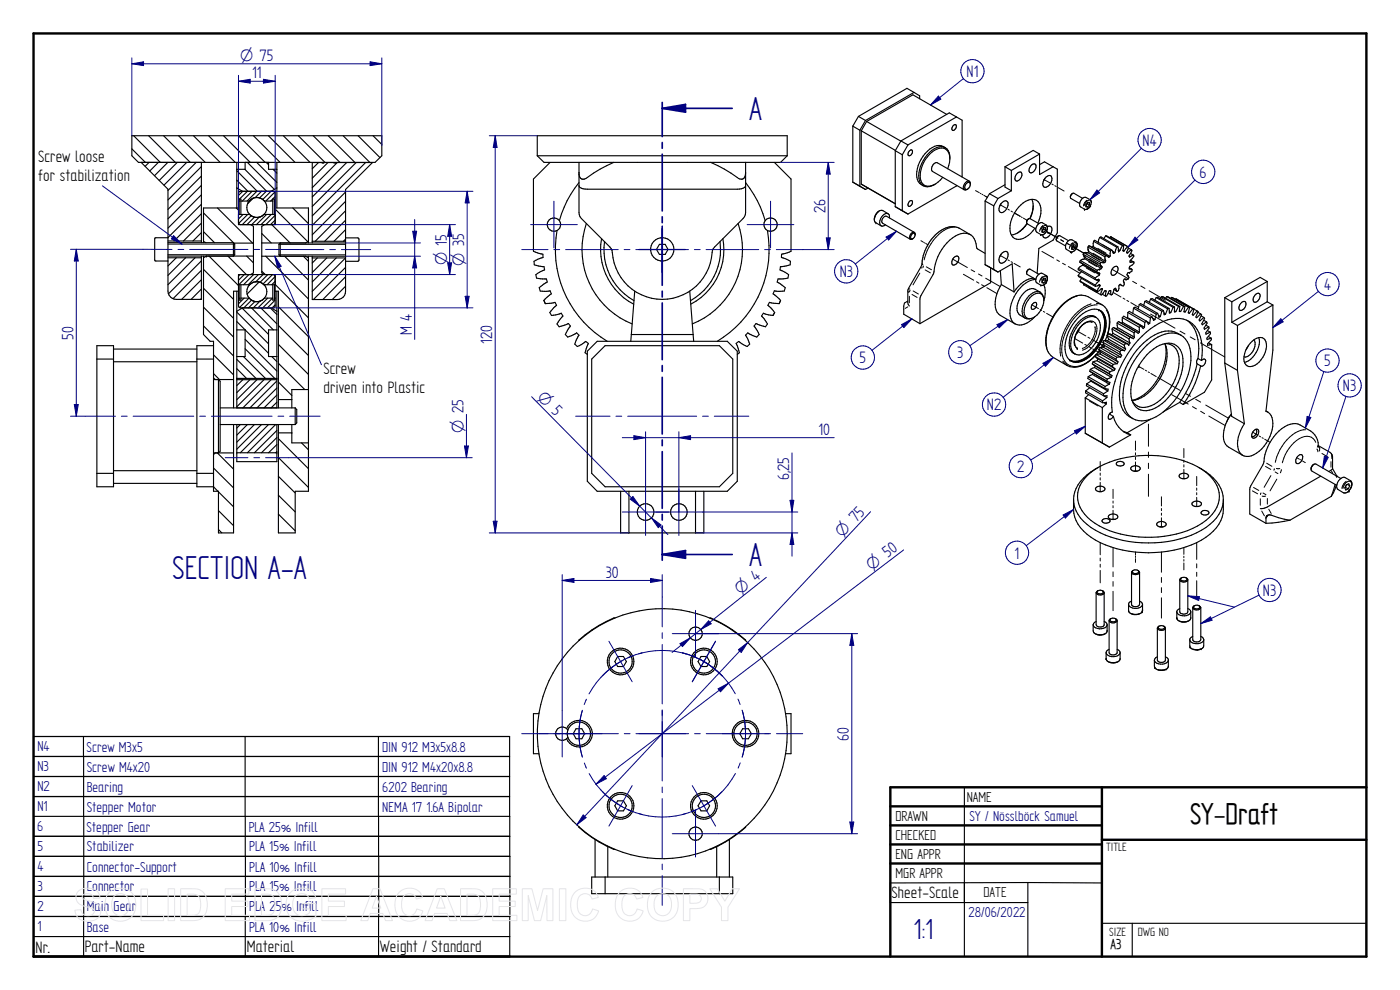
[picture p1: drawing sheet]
<svg xmlns="http://www.w3.org/2000/svg" width="420mm" height="297mm" viewBox="0 0 420 297" stroke-linecap="round" stroke-linejoin="round" font-family="sans-serif">
<defs><g id="words">
<g font-size="11.3" fill="#000080">
<text x="224.8" y="36">A</text>
<text x="51.6" y="173.9">SECTION A-A</text>
<text x="224.8" y="169.8">A</text>
</g>
<text font-size="10.1" x="357.2" y="247.2">SY-Draft</text>
<text font-size="9.8" fill="#000080" x="274.1" y="281.8">1:1</text>
<g font-size="5.6" fill="#000080">
<text x="75.6" y="23.5">11</text>
<text x="290.1" y="23.1">N1</text>
<text x="342.9" y="43.8">N4</text>
<text x="360" y="53.3">6</text>
<text x="247.7" y="64" transform="rotate(-90 247.7 64)">26</text>
<text x="252" y="83.1">N3</text>
<text x="397.4" y="87">4</text>
<text x="22" y="101.9" transform="rotate(-90 22 101.9)">50</text>
<text x="123.6" y="100.6" transform="rotate(-90 123.6 100.6)">M 4</text>
<text x="147.7" y="103.1" transform="rotate(-90 147.7 103.1)">120</text>
<text x="287.3" y="107.4">3</text>
<text x="258" y="109">5</text>
<text x="397.4" y="109.9">5</text>
<text x="403" y="117.4">N3</text>
<text x="296.2" y="123.1">N2</text>
<text x="245.6" y="130.4">10</text>
<text x="305.3" y="141.6">2</text>
<text x="236.8" y="144" transform="rotate(-90 236.8 144)">6,25</text>
<text x="304.5" y="167.6">1</text>
<text x="181.8" y="173.3">30</text>
<text x="226.9" y="174.6" transform="rotate(-39 226.9 174.6)">4</text>
<text x="379" y="178.8">N3</text>
<text x="254.8" y="222.3" transform="rotate(-90 254.8 222.3)">60</text>
</g>
<g font-size="5.6">
<text x="11.5" y="48.5">Screw loose</text>
<text x="11.5" y="54.2">for stabilization</text>
<text x="97.1" y="112.3">Screw</text>
<text x="97.1" y="118">driven into Plastic</text>
<text x="267.5" y="269.5">Sheet-Scale</text>
<text x="10.7" y="286">Nr.</text>
<text x="25.4" y="285.6">Part-Name</text>
<text x="74" y="285.5">Material</text>
<text x="114" y="285.6">Weight / Standard</text>
</g>
<g font-size="5.4" fill="#000080">
<text x="72.1" y="18.2">O 75</text>
<text x="134.1" y="79.5" transform="rotate(-90 134.1 79.5)">O 15</text>
<text x="139.3" y="79.7" transform="rotate(-90 139.3 79.7)">O 35</text>
<text x="161" y="119.3" transform="rotate(45 161 119.3)">O 5</text>
<text x="139.1" y="130" transform="rotate(-90 139.1 130)">O 25</text>
<text x="252.7" y="161.4" transform="rotate(-47 252.7 161.4)">O 75</text>
<text x="261.6" y="171.2" transform="rotate(-37 261.6 171.2)">O 50</text>
<text x="222.1" y="178.4" transform="rotate(-38 222.1 178.4)">O</text>
</g>
<g font-size="4.9" fill="#000080">
<text x="11.2" y="225.4">N4</text>
<text x="26" y="225.5">Screw M3x5</text>
<text x="114.7" y="225.5">DIN 912 M3x5x8.8</text>
<text x="11.2" y="231.4">N3</text>
<text x="26" y="231.5">Screw M4x20</text>
<text x="114.7" y="231.5">DIN 912 M4x20x8.8</text>
<text x="11.2" y="237.4">N2</text>
<text x="26" y="237.5">Bearing</text>
<text x="114.7" y="237.5">6202 Bearing</text>
<text x="11.2" y="243.4">N1</text>
<text x="26" y="243.5">Stepper Motor</text>
<text x="114.7" y="243.5">NEMA 17 1.6A Bipolar</text>
<text x="11.1" y="249.4">6</text>
<text x="25.9" y="249.5">Stepper Gear</text>
<text x="74.6" y="249.5">PLA 25% Infill</text>
<text x="290.9" y="246.3">SY / Nösslböck Samuel</text>
<text x="11.2" y="255.4">5</text>
<text x="26.1" y="255.4">Stabilizer</text>
<text x="74.8" y="255.4">PLA 15% Infill</text>
<text x="11.2" y="261.4">4</text>
<text x="26.1" y="261.5">Connector-Support</text>
<text x="74.8" y="261.5">PLA 10% Infill</text>
<text x="11.2" y="267.4">3</text>
<text x="26.1" y="267.5">Connector</text>
<text x="74.8" y="267.5">PLA 15% Infill</text>
<text x="11.2" y="273.4">2</text>
<text x="26.1" y="273.5">Main Gear</text>
<text x="74.8" y="273.5">PLA 25% Infill</text>
<text x="290.6" y="275.3">28/06/2022</text>
<text x="11.2" y="279.4">1</text>
<text x="26" y="279.5">Base</text>
<text x="74.7" y="279.5">PLA 10% Infill</text>
</g>
<g font-size="4.9">
<text x="290.1" y="240.5">NAME</text>
<text x="268.7" y="246.3">DRAWN</text>
<text x="268.7" y="252">CHECKED</text>
<text x="268.7" y="257.7">ENG APPR</text>
<text x="268.7" y="263.4">MGR APPR</text>
<text x="295.2" y="269.1">DATE</text>
</g>
<text font-size="4.8" x="333.3" y="284.8">A3</text>
<g font-size="4.1">
<text x="332" y="255.3">TITLE</text>
<text x="332.9" y="280.7">SIZE</text>
<text x="341.5" y="280.7">DWG NO</text>
</g>
</g></defs>
<path d="M10.1 10h400v277h-400zM267.2 236.2v50.8M267.2 236.2h142.9M330.7 236.2v50.8M267.2 241.9h63.5M267.2 247.6h63.5M267.2 253.4h63.5M267.2 259.1h63.5M330.7 252h79.4" fill="none" stroke="#000" stroke-width=".72"/>
<g fill="none" stroke="#000" stroke-width=".34">
<path d="M255.9 37.8v16.9M255.9 37.8l2.2 1.3M257.6 34.9l-1.7 2.9M257.6 34.9l2.1 1.3M258.1 39.1v16.8l1.6 1M258.5 39.2v16l10.2 5.9M258.5 39.2l10.2 5.9M259.7 36.2l-1.6 2.9M260.1 36.4l-1.6 2.8M260.1 36.4l10.2 5.9M274.3 27.7l-2.1-1.2-14.6 8.4M274.3 27.7l1.7 1v.9"/>
<path d="M274.3 27.7l-14.6 8.5M284.1 34.3l-10.1-5.9-13.9 8M286.2 37.6l.5-.2a1.06 1.06 0 0 1 .1 1.1 1.06 1.06 0 0 1-.9 .6 1.03 1.03 0 0 1 .3-1.5zM287.1 35.1l-14.6 8.4M287.1 35.1l1.6 1-.1 16.9M287.1 35.1l-2.2-1.2-14.5 8.4M161.2 46.7l2.1 2h71l2-2M161.2 46.7h75.1M161.2 46.7v-6h75.1v6M165.1 48.7l-5 5v21.7l2.8 .9 .1 1-2.7 1.1v1.1l3 .5 .1 1-2.6 1.4 .2 1 3 .3 .2 .9-2.4 1.7 .3 1 3-.1 .4 1-2.3 1.9 .4 1 3-.4 .4 .9-2 2.2 .5 .9 2.9-.7 .5 .8-1.7 2.4 .6 .8 2.8-.9 .6 .7-1.5 2.6 .7 .7 2.6-1.2 .8 .7-1.3 2.7 .8 .7 2.5-1.6 .8 .6-1 2.8 .7 .5M173.8 48.7v15.1l.3 1.2 8.9 9.1a4.1 4.1 0 0 1 1 3.2 15 15 0 0 0 15.9 12.5 15 15 0 0 0 13.9-14.7l.6-1 8.6-8.5 .7-1.2 .1-15.7M173.8 55.8a2.32 2.32 0 0 0 2.5 1l46.2-.2a1.38 1.38 0 0 0 1.3-.8"/>
<path d="M173.8 54.8a30.7 30.7 0 0 0-5.9 11.4M184.2 48.7a54.7 54.7 0 0 0-8.8 5 1.28 1.28 0 0 1-1.6-1.3M213.3 48.7a54.7 54.7 0 0 1 8.8 5 1.45 1.45 0 0 0 1.7-1.9M223.8 54.8a32.4 32.4 0 0 1 5.8 11.4M232.4 48.7l5 5v21.7l-2.8 .9-.1 1 2.7 1.1-.1 1.1-2.9 .5-.1 1 2.6 1.4-.2 1-3 .3-.3 .9 2.5 1.7-.3 1-3-.1-.4 1 2.3 1.9-.5 1-2.9-.4-.4 .9 2 2.2-.5 .9-2.9-.7-.6 .8 1.8 2.4-.6 .8-2.8-.9-.6 .7 1.5 2.6-.7 .7-2.7-1.2-.7 .7 1.3 2.7-.8 .7-2.5-1.6-.8 .6 1 2.8-.6 .5M255.9 54.7l1.7 .9M255.9 54.7l3.8 2.2M260.5 56.4l-.8 .5M268.7 45.2l2.1 1.2M268.7 45.2v16.8M270.4 42.3l2.1 1.2M270.4 42.3l-1.7 2.9"/>
<path d="M270.8 46.4v16.8l1.7 1M272.5 43.5l-1.7 2.9M273 45.2l.5-.2a1.05 1.05 0 0 1 .2 1.1 1.05 1.05 0 0 1-1 .6 .97 .97 0 0 1 .3-1.5zM280.6 55.3l-.2 .1a3.6 3.6 0 0 1-3.3 .4M283.7 44.3a3.6 3.6 0 0 0-4.7 .4 9.6 9.6 0 0 0-3.7 9.2 2.9 2.9 0 0 0 1.8 1.9M283.7 44.3a4 4 0 0 1 1.3 4.4l-.6 1.9M283.7 44.3a4.7 4.7 0 0 0-5.4 2.1 8.4 8.4 0 0 0-2.1 8.5l.9 .9M285 47a2.53 2.53 0 0 0-3.8-2.3 9.1 9.1 0 0 0-4.9 9.4 2.44 2.44 0 0 0 3.8 1.4l1.4-.9 1.4-1.4M285.1 47.3v.3M287.1 55.6l-14.6 8.6M290.1 55a.65 .65 0 0 1 1.1-.1 1.36 1.36 0 0 1-1.5 1.8 1.3 1.3 0 0 1 .4-1.7zM290.4 56.8l-1 .1"/>
<path d="M290.9 54.4l-9.6-5.5a1.7 1.7 0 0 0-1.4 2.5l9.5 5.5M291.2 55.3v-.3a.62 .62 0 0 0-.8-.7 1.89 1.89 0 0 0-1 2.6M297 58.1l2.5 1.5M297 58.1l-1.4 2.2M299.5 59.6l-1.3 2.2M301.6 50l1.9 1.1M301.6 50v6.1l1.9 1.1M301.6 55.4l-4.6 2.7M303.5 51.1v6.1M303.5 57.2l-4 2.4M305.4 51.9a.7 .7 0 0 1 .8-.3 .7 .7 0 0 1 .5 .6 1.69 1.69 0 0 1-1.9 2 1.87 1.87 0 0 1 .6-2.3zM309.3 49.8a.98 .98 0 0 1 1.5-.4 1.96 1.96 0 0 1-1.5 2.5 1.32 1.32 0 0 1 0-2.1z"/>
<path d="M309.7 59.8a6.7 6.7 0 0 1-.6 5.8M312 46.2l-8.5 4.9M312 46.2l-1.9-1.1-8.5 4.9M312 46.2v6.2l4-2.4M312 49.4l1.5-.8 2.5 1.4M313.6 53.6l-.4 .6M314 53.1a.98 .98 0 0 1 1.3-.4 .98 .98 0 0 1 .4 1.4l-.8 1.5a1.05 1.05 0 0 1-1.6 .5 1.05 1.05 0 0 1-.2-1.6zM316 50l1.3 .8v19l-1.3 2.3-4.2 2.4-.5 7.5M321.9 58l-.6 .7-.1 .4M324.9 59.5l-2.6-1.5a1.07 1.07 0 0 0-.9 1.6l2.6 1.4M327.1 59.9l-1.1-.6a1.88 1.88 0 0 0-1.7 2.8l1.2 .7a1.49 1.49 0 0 0 1.8-1.1M327.2 60l.3 .8"/>
<path d="M167.2 69.2a32.1 32.1 0 0 0 15 33.2M167.9 66.2a2.07 2.07 0 0 1-.7 3M167.9 66.2a2.01 2.01 0 0 0-2.7-.5 2.01 2.01 0 0 0-.7 2.7 2.01 2.01 0 0 0 2.7 .8M176 67.1a24.1 24.1 0 0 0 13.7 30.1M180.5 71.6a18.5 18.5 0 0 0 9.7 19.7M181.4 72.5a17.4 17.4 0 0 0 8.9 17.7M197.9 73.3h1.7l.9 1.5-.9 1.5h-1.7l-.9-1.5zM216.1 72.5a17.7 17.7 0 0 1-8.8 17.7M216.9 71.6a18.4 18.4 0 0 1-9.6 19.7M221.5 67.1a24 24 0 0 1-13.7 30.1M229.6 66.2a2.02 2.02 0 0 0 .7 3M229.6 66.2a2 2 0 0 1 2.8-.5 2 2 0 0 1 .6 2.7 2 2 0 0 1-2.7 .8"/>
<path d="M230.3 69.2a32.1 32.1 0 0 1-15 33.2M262.9 66.8l1.5 1M265 63.2a2.38 2.38 0 0 0-2.6 2.7l.4 .9M265 63.2l1.5 .9M266.5 64.1a2.48 2.48 0 0 0-2.4 3.1 .78 .78 0 0 0 1.2 .5l.5-.2M266.5 64.1l.3 .3 .1 1M268.7 62l1.7 1M268.7 62l3.8 2.2M273 60.4l.5-.2a1.05 1.05 0 0 1 .2 1.1 1.05 1.05 0 0 1-1 .6 1.03 1.03 0 0 1 .3-1.5zM273.6 70.3l.8-.3a1.04 1.04 0 0 1 0 1.1 1.04 1.04 0 0 1-1 .5l-.1-.6zM274 71.6l-.8 .2M274.4 69.7a1.38 1.38 0 0 0-1.2 2.1"/>
<path d="M274.4 69.7l.2 .7M274.4 69.7l-8.3-4.8a1.38 1.38 0 0 0-1.2 2.1l8.3 4.8M286.3 77.3a.82 .82 0 0 1 1.4 0 1.93 1.93 0 0 1-1.7 2.2 1.65 1.65 0 0 1 .3-2.2zM288 68.6a5.3 5.3 0 0 0-6.2 .9 14 14 0 0 0-5.2 10.1l-4.1 7.3-.1 3.9 .5 1M288 68.5l3.2 1.9M295.6 60.3v19.1M295.6 79.4l2.6 1.5M295.6 79.4l3.9 2.2M295.6 60.3l2.6 1.5M295.6 76l-2.5-1.5a4.2 4.2 0 0 0-3.1-4.5 8.1 8.1 0 0 0-6.6 3.8 15.2 15.2 0 0 0-3.2 8.1l-4 7.3-.1 7.9M298.2 61.8v19.1M300.4 61.1l-.4 .7"/>
<path d="M300.4 61.1a1.46 1.46 0 0 1 1.9-.6 2.49 2.49 0 0 1-1.7 3.3 1.33 1.33 0 0 1-.5-2.2zM300.4 76.3l-.4 .7M300.8 75.9a.98 .98 0 0 1 1.3-.4 .98 .98 0 0 1 .4 1.3l-.8 1.6a1.19 1.19 0 0 1-1.7 .3 2.65 2.65 0 0 1 .8-2.8zM308.2 67.1l-1.4 1.6-1.5 1.2M308.3 67.1l2.5 1.6M308.3 67.1l-2 2.2a5 5 0 0 1-2.8 1.2M308.3 66l-.2 .8M308.3 66l.8-.4 2.7 1.5M308.4 66a.88 .88 0 0 0-.1 1.1M308.7 65.7h-.1M310.1 61.7a8.7 8.7 0 0 1-1 3.9M311.5 66.9a6.1 6.1 0 0 0 .1-6.4 3.2 3.2 0 0 0-4.5 .4 9.7 9.7 0 0 0-3.8 9.2 2.77 2.77 0 0 0 4.5 1.1 8.3 8.3 0 0 0 2.8-2.7"/>
<path d="M313.2 68.4l.1 .3M313.3 68.7l-.6 .7 .6 .3M313.3 68.7l.5 .3M313.8 69v-.7h-.5l-.6 .7v.7h.6M313.8 69l-.5 .7M313.9 67.5l.3 .2M314 67.5l-1.2-.7a1.88 1.88 0 0 0-1.6 2.9l1.1 .7a1.69 1.69 0 0 0 2.1-1.9l-.2-.8M314.3 68a.92 .92 0 0 1 1.2 .1 .92 .92 0 0 1 .2 1.1l-.5 1.1a1.25 1.25 0 0 1-.9 1 1.25 1.25 0 0 1-1.3-.5v-.4M317.6 70.8l-.4 .3-.2 .8M320.7 72.2l-2.6-1.5a1.01 1.01 0 0 0-.9 .5 1.01 1.01 0 0 0 0 1.1l2.6 1.5M322.1 73.5v.4M322.1 73.9l-.5 .6 .6 .3"/>
<path d="M322.1 73.9l.6 .3M322.7 74.2v-.7l-.5-.1-.6 .7v.7h.6M322.7 74.2l-.5 .6M322.8 72.6l-1.1-.6a1.93 1.93 0 0 0-1.6 2.8l1.4 .8M322.9 72.7l.4 .9a2.49 2.49 0 0 1-1.4 1.9l-.3 .1M324.1 78.6l5 2.9M324.1 78.6l5.4 3.2M324.2 78.1l-.1 .5M324.2 78.1l5.1 3M324.9 79.5l5.1 2.9M324.9 79.5l-1.3 1M325 79.2l-.1 .3"/>
<path d="M325.1 76.3l5 2.9M325.1 76.3l.2 .5M325.3 75.8l-.2 .5M325.3 75.8l5.1 3M325.4 76.9l.3 .4M325.5 77.6l5.1 3M325.5 77.6l-1.3 .5M325.7 77.3l-.2 .3M325.7 77.3l5 2.9M325.9 61.8l.5 .3M326 75.8h-.7M326 75.8h.5"/>
<path d="M326.3 60.8l.1 .3M326.4 61.1l-.5 .7M326.4 61.1l.6 .4M326.5 75.8l5.1 2.9M326.5 74.1l5.1 2.9M326.5 74.1v.8M326.6 74.9l.1 .6M326.7 75.5l-.2 .3M326.7 75.5l5.1 2.9M326.8 73.7l-.3 .4M326.8 73.7l5.5 3.1M326.8 73.7l5.1 3"/>
<path d="M327 61.5v-.8h-.6l-.5 .7v.7h.5M327 61.5l-.6 .6M327.5 60.8l-.4 1M328 74l-.3 .3M328 74l5.1 2.9M328.2 72.4l5.1 2.9M328.2 72.4l.3-.3 5.2 3M328.2 72.4l-.2 1.6M330 71.2l5.1 3M330 71.2l.4-.1 5.1 2.9M330 71.2l-.4 1.5M330.1 79.2l.3 .5"/>
<path d="M330.4 78.8l-.3 .4M330.5 79.8l.2 .4M331.6 78.7l-1.2 .1M331.6 77l.2 1.4M331.8 78.4l-.2 .3M331.8 70.8l5.1 2.9M331.8 70.8h.3l5.1 2.9M331.8 70.8l-.5 .8M331.9 76.7l.4 .1M331.9 76.7l-.3 .3M332.3 76.8l.5 .4M332.5 77l.3 .2"/>
<path d="M333.1 76.9l-.3 .3M333.3 75.3l-.2 1.6M333.3 71l5.1 3M333.3 71l.3 .2M333.3 71l-.2 .3M333.5 71.1l5.1 3M333.7 75.1l.3 .4M333.7 75.1l-.4 .2M334 75.5l.5 .3M334 75.6l.1 .3 .4-.1M335.1 74.2l-.6 1.6M335.5 74l.1 1.2 .4 .1"/>
<path d="M335.5 74l-.4 .2M335.6 75.1l.4 .2M336.9 73.7l-.9 1.6M336.9 73.7h.3M337 75.2l.3 .2M337.2 73.7l-.2 1.4 .3 .3M338.4 74l.3 .1-.6 1.5 .2 .3 1.3-.9M338.4 74l-1.1 1.4M338.6 74.4l1 .6M339.3 78.1l1 .6M339.3 76.1l.9 .5M339.6 75l.1 .2-.9 1.6 .3 .3 1.1-.5"/>
<path d="M340.2 76.6l.1 .3-1.2 1.4 .1 .4h1.1M340.3 78.7v.4l-1.3 1v.5h.4M190.5 87.3l-1 13.1M207 87.3l1 13.1M272.4 90.3l-1 .6-.2 1v2.4l4.9 2.8M297.3 80.3v4.5l-21.2 12.3M298.2 80.9l1.3 .7M299.5 81.6l4.3-2.4 .5 8.4M300.2 81.2l.3 4.2M300.5 85.4a8.8 8.8 0 0 0-1.3 8.3l1 .9 4.5 2.6M300.5 85.4l3.8 2.2M307.7 95.5l.5 .2 1-.1"/>
<path d="M308.1 81.4v.5M308.2 81.5l.1 .8 2.5 1.5a9 9 0 0 0-6.9 6.2 6.4 6.4 0 0 0 .2 6.8l.6 .4M308.2 81.5a.87 .87 0 0 1 .9-.7l2.7 1.5M308.7 80.8l-.6 .6M309.1 89.4a2.64 2.64 0 0 1 3.7-.9 5.5 5.5 0 0 1-2.7 6.8 1.85 1.85 0 0 1-2.2-.1 1.85 1.85 0 0 1-.5-2.2l.7-2.2zM310 91.1l.9-.3a1.35 1.35 0 0 1-1.2 2l-.2-.9zM310.2 83.5a7.8 7.8 0 0 0-5.9 4.1M310.5 95.1a5.2 5.2 0 0 1-5.8 2.1M312.2 87.7a3.5 3.5 0 0 0-5.6 .9 4.9 4.9 0 0 0-.8 5.6l1.9 1.3M313.1 88.9a1.89 1.89 0 0 0-3.1-1 6.4 6.4 0 0 0-3 6.8l.7 .8M313.2 83.6l.1 .3M313.3 83.9l-.6 .7 .6 .3"/>
<path d="M313.3 83.9l.5 .3M313.3 85.4a6.6 6.6 0 0 1 0 4.9M313.7 82.6l.3 .1M313.8 84.2v-.7h-.5l-.6 .7v.6l.6 .1M313.8 84.2l-.5 .7M314 82.7l-1.2-.7a1.88 1.88 0 0 0-1.6 2.9l1.1 .7a1.5 1.5 0 0 0 1.8-1M314.1 82.8a1.29 1.29 0 0 1 0 1.8M323.6 82.6l.1 .4 5 2.9M323.6 82.6l5.1 3M323.6 80.5v.4l5.1 3M323.6 80.5l5.1 2.9M324.1 84.3l5.3 3.2"/>
<path d="M324.1 84.3l5.2 3M324.6 83.5l-.5 .8M324.6 81.5l-1 1.1M324.7 88.6a11 11 0 0 0-8.4 5.9l-.8 1.6a10.9 10.9 0 0 0-.8 9.8M324.9 88.6l1.7 .5 4.2 2.4M325.2 85.4l.1 .1M325.2 85.4l5.1 3M325.3 85.2l-.1 .2M326.6 86.3l2.6 1.4M327.8 96.7a3.3 3.3 0 0 0-3.7 1.7 5.1 5.1 0 0 0-1.2 5.8l.4 .3M328.2 94.8l.8 .4M328.7 83.9h.6"/>
<path d="M328.7 85.6v.3M328.7 83.4v.5M328.9 95.2a3.4 3.4 0 0 0-4.6 .9 9.3 9.3 0 0 0-3.3 8.4 2.57 2.57 0 0 0 1.6 1.7M329 95.2a4.1 4.1 0 0 1 .9 5 8.3 8.3 0 0 1-6.1 6.3l-1.2-.3M329 95.2a4.8 4.8 0 0 0-5.5 2.4 8.2 8.2 0 0 0-1.7 7.7l.8 .9M329 91a3.6 3.6 0 0 1 3.1 1.7M329.1 81.5l.5 .4M329.3 87.3l.1 .2M329.3 81.1l-.2 .4M329.3 83.9h.5l.1 .3M329.3 83.9l.6 .3M329.6 81.9h.4v.5"/>
<path d="M329.7 93a5.6 5.6 0 0 1 1.5 6.2 12.8 12.8 0 0 1-7.3 9 3.7 3.7 0 0 1-2.9-.2M329.8 85.5l.3 .2M329.9 84.2l-1.2 1.4M329.9 80.8l-.6 .3M330 82.4l-1.3 1M330 93.1a6 6 0 0 1 1.2 6.7 12.2 12.2 0 0 1-7.7 8.7h-1.6l-.6-.3M330.1 93.1a6 6 0 0 1 1.4 7.1 12.8 12.8 0 0 1-7.1 8.3l-.8 .2M330.1 85.7l-.2-.3-1.2 .5M330.1 85.7l-.8 1.6M330.3 88.4l.2 .1 1.2-1.3 .3 .2-.2 1.4M330.6 80.6l-.6 .2M330.6 86.6l.3 .1"/>
<path d="M330.7 80.2l-.1 .4M330.8 88.3l1 .5M330.9 86.7l-.4-.1-1.1 .9M330.9 86.7l-.6 1.7M331.4 94.5a3.6 3.6 0 0 0-5.5-1 13 13 0 0 0-6.1 12.3 3.2 3.2 0 0 0 3.8 2.8M331.5 94.9a11.8 11.8 0 0 1-4 11.6l-.9 .7M331.8 98.2l-.9 3.4-1.2 2.1-1.4 1.9M332.1 92.8a10.9 10.9 0 0 1-.4 9.4M332.6 88l.9 .5M333.5 88.5l-.1-1.2-.4-.1-.9 1.6h-.3M333.7 98.7l.3 1.3M333.7 98.7l5.1 3"/>
<path d="M334 100l-.3 .5M334 100l5.1 2.9M334.1 80.3a.81 .81 0 0 1 1.4 0 1.82 1.82 0 0 1-1.8 2.2 1.6 1.6 0 0 1 .4-2.2zM334.1 98.3l5.7 3.1M334.1 98.3l-.4 .4M334.1 98.3l5.1 2.9M334.3 86.9l1 .6M334.3 86.9l.4-.4 .3 .5M334.3 86.9l-.5 1.4-.3 .2M335 87l.3 .5M335.3 96.9l.1 1.4M335.3 96.9l.3-.4 5.4 3.1"/>
<path d="M335.3 96.9l5 3M335.4 98.3l-.4 .4M335.4 98.3l5.1 2.9M336.1 85.4l.5 .3M336.6 85.7l-.3-.4-.4 .3-.3 1.6-.3 .3M336.8 95.3l.1 1.4M336.8 95.3l.5-.4 5 2.9M336.8 95.3l5.1 2.9M336.9 96.7l-.3 .3M336.9 96.7l5.1 3M338.4 95.3l-.2 .1M338.4 95.3l5.1 2.9"/>
<path d="M338.5 93.8l-.1 1.5M338.5 93.8l.4-.4 5.1 3M338.5 93.8l5.1 2.9M338.5 82.7l.3 .6-.2 .4h-1a1.6 1.6 0 0 0-.2 1.7l-.3 .4-.5-.1M338.9 80.3l.6 .4M339.4 80.6l.4 .3a1.21 1.21 0 0 1-1.2 .9l-.4 .5 .3 .4M340.2 92.5l-.2 1.5M340.2 92.5l.4-.3 5.1 2.9M340.2 92.5l5.1 2.9M340.3 99.9l.2 1.3M341.9 91.4l-.3 1.3M341.9 91.4l.4-.3 5.1 2.9"/>
<path d="M341.9 91.4l5.1 2.9M341.9 98.2l.1 1.5M342 99.7l-.4 .3-.9-.6-.4 .5M342.3 97.8l.8 .8 .4-.4M342.3 97.8l-.4 .4M343.6 96.7l-.1 1.5M343.6 90.4l-.4 1.2M343.6 90.4l.5-.2 5.1 3M343.6 90.4l5.1 3M344 96.4l1 .6M344 96.4l.6 .9 .4-.3M344 96.4l-.4 .3"/>
<path d="M345.3 95.4l-.3 1.6M345.3 89.7l-.4 1M345.3 89.7l.5-.1 5 2.9M345.3 89.7l5.1 3M345.7 95.1l.5 1 .4-.2M345.7 95.1l-.4 .3M345.9 95.5l.7 .4M347 89.3l-.4 .8M347 89.3l.4-.1 5.1 2.9M347 89.3l5.1 2.9M347 94.3l-.4 1.6M347.4 94l.4 1.2 .4-.2"/>
<path d="M347.4 94l-.4 .3M347.7 94.7l.5 .3M348.6 89l-.4 .7M348.6 89h.4l5.1 2.9M348.6 89l5.1 2.9M348.7 93.4l-.5 1.6M349.2 93.2l.2 1.2 .4-.1M349.2 93.2l-.5 .2M349.3 94l.5 .3M350.1 89l-.3 .5M350.1 89l5.5 3M350.1 89l5.1 2.9"/>
<path d="M350.4 92.7l-.6 1.6M350.8 92.5l.1 1.4 .5-.1M350.8 92.5l-.4 .2M350.9 93.6l.5 .2M351.6 89.2l5.4 3M351.6 89.2l-.2 .3M351.6 89.2l5.1 3M352.1 92.2l-.7 1.6M352.5 92.1v1.5l.4-.1M352.5 93.3l.4 .2M352.5 92.1l-.4 .1M352.9 89.7l5.4 3.1"/>
<path d="M352.9 89.7l-.1 .1M352.9 89.7l5.1 2.9M353.7 91.9l-.8 1.6M353.7 91.9h.4M354 93.3l.3 .2M354.1 91.9l-.2 1.6h.4M355.2 91.9l-.9 1.6M355.2 91.9l.4 .1M355.3 93.4l.4 .2M355.6 92l-.3 1.6h.4M356.3 96.1a10.6 10.6 0 0 1 3.4 9.9l-.2 1.6M356.6 93.8l.3 .2"/>
<path d="M356.7 92.2l-1 1.4M356.7 92.2h.3M357 92.2l-.4 1.7 .3 .1M357.8 94.4l.2 .1M358 92.6l-1.1 1.4M358 92.6l.3 .2M358.3 92.8l1 .5M358.3 92.8l-.5 1.6M359.3 93.3l.3 .2-.7 1.6 .2 .2 1.2-1.1M359.3 93.3l-1.2 1.3-.3-.2M359.5 93.7l.8 .5M360.3 94.2l.3 .2-.7 1.6 .2 .3 1.2-1.1"/>
<path d="M360.5 94.8l.8 .4M361.3 96.1l.8 .5M361.3 95.2l.2 .4-.8 1.6 .1 .3 1.3-.9M361.9 97.6l.8 .4M362.1 96.6l.2 .3-1 1.5 .2 .4 1.2-.8M362.4 99.2l.8 .5M362.7 98l.2 .4-1 1.5v.4l1.3-.6M363.2 99.7l.1 .4-1.1 1.4 .1 .4 1.2-.4M367.6 89.3l2.1 1.3M367.6 89.3v19.6M369.7 96.7l1.7 1M369.7 90.6v6.1"/>
<path d="M371.4 97.7v13.4M372.6 90.7a.77 .77 0 0 1 1.2 0 1.91 1.91 0 0 1-1.5 2.4 1.29 1.29 0 0 1 .1-2zM376.6 88.6a.94 .94 0 0 1 1.5-.3 1.89 1.89 0 0 1-1.6 2.4 1.35 1.35 0 0 1 .1-2.1zM380.3 84.5l-2.1-1.3-10.6 6.1M380.3 90.6l1.7 .9M380.3 84.5l-10.6 6.1M380.3 84.5v6.1M380.3 90.6l-10.6 6.1M382 91.5v13.5l-2.1 18.4a3.4 3.4 0 0 1 2.1 3.6 11.3 11.3 0 0 1-6.5 9.8 2.93 2.93 0 0 1-4-2.8 10 10 0 0 1 2-6.9M382 91.5l-10.6 6.2M179.2 102.4h39.1l3 3v39l-3 3h-39.1l-2.9-3v-39zM181.6 103.7h34.3l4 4v34.3l-4 4h-34.3l-4-4v-34.3z"/>
<path d="M189.5 100.4l-.2 2M189.5 100.4h18.5M208 100.4l.2 2M314.8 106l1.3 1.3 4.2 2.4M319 108.4l1.3 1.3M320.3 109.7l1.7 .5M321.8 105.7l.8 .5M325.7 119.4v10.6M325.7 119.4l5.1 2.9M325.8 117.3v.6l5.1 2.9M325.8 117.3l5.1 3M326.1 115.2l-.1 .5 5.1 3"/>
<path d="M326.1 115.2l5.1 3M326.6 113l-.1 .6 5 2.9M326.6 113l5.1 3M326.7 118.4l-1 1M327.1 111.4l5.2 3.1M327.1 111.4l5 2.9M327.1 116.3l-1.3 1M327.2 110.8l-.1 .6M327.2 110.8l5.1 2.9M327.4 114.3l5.1 3M327.4 114.3l-1.3 .9M327.4 114.1v.2"/>
<path d="M327.8 109.2l5.6 3.3M327.8 109.2l5.1 2.9M327.9 106.1a8.4 8.4 0 0 1-4.3 2.5M327.9 112.4l5 2.9M327.9 112.4l-1.3 .6M327.9 111.9v.5M328 108.6l-.2 .6M328 108.6l5.1 2.9M328.5 110.3l5.1 2.9M328.5 110.3l-1.3 .5M328.7 109.7l-.2 .6M328.7 107l.7 .7"/>
<path d="M328.7 107l5.1 2.9M329 106.4l-.3 .6M329 106.4l5.1 2.9M329.3 108.2l5 3M329.3 108.2l-1.3 .4M329.4 107.7l5.1 2.9M329.5 107.7l-.2 .5M329.8 104.8l.6 .9M329.8 104.8l5.1 2.9M329.9 105.2a10.1 10.1 0 0 1-7.8 5M330.1 104.3l-.3 .5M330.1 104.3l5.1 2.9"/>
<path d="M330.2 106.2l5.1 2.9M330.2 106.2l-1.2 .2M330.4 105.7l-.2 .5M330.4 105.7l5.1 2.9M330.7 104.2l-.6 .1M330.7 104.2h.5M331 102.7l.2 .5M331 102.7l5.1 2.9M331.1 118.7h1.1v.6M331.2 118.7l1 .6M331.2 103.2l-.6 1M331.2 103.2l.3 .5"/>
<path d="M331.2 104.2l5.1 2.9M331.2 118.2l-.1 .5M331.3 102.2l1.1 .1M331.3 102.2l-.3 .5M331.3 102.2l5.1 2.9M331.5 103.7l-.3 .5M331.5 103.7l5.1 2.9M331.5 116.5l1.1 .3-.1 .5M331.7 116l-.2 .5M332.1 114.3l1 .4-.2 .6M332.2 119.3l-1.3 1M332.3 100.7l.4 1.1"/>
<path d="M332.3 100.7l5.1 2.9M332.3 113.7l-.2 .6M332.4 102.3l5.1 2.9M332.5 117.3l-1.3 .9M332.6 100.2l1 .2 5.1 2.9M332.6 100.2l-.3 .5M332.6 100.2l5.2 2.9M332.7 101.8l-.3 .5M332.7 101.8l5.1 2.9M332.9 112.1l.8 .6-.1 .5M332.9 115.3l-1.2 .7M333.1 111.5l-.2 .6"/>
<path d="M333.6 113.2l-1.3 .5M333.8 109.9l.8 .7-.3 .6M334.1 109.3l-.3 .6M334.3 111.2l-1.2 .3M334.9 107.7l.6 .9M335.2 107.2l-.3 .5M335.3 109.1l-1.2 .2M335.5 108.6l-.2 .5M336.1 105.6l.5 1M336.3 107.1l-1.1 .1M336.4 105.1l-.3 .5M336.4 105.1l1.1 .1"/>
<path d="M336.6 106.6l-.3 .5M337.4 103.6l.4 1.1M337.8 103.1l-.4 .5M337.8 104.7l-.3 .5M338.8 101.7l.3 1.2M339.1 102.9l-.4 .5-.9-.3M339.2 101.2l.9 .4 .4-.4M339.2 101.2l-.4 .5M344.2 106.4a8.8 8.8 0 0 1 7.5-3.4 5 5 0 0 1 3.3 5.7 16.7 16.7 0 0 1-9.1 14.1 4.4 4.4 0 0 1-6.4-3.7 16.6 16.6 0 0 1 4.7-12.7zM349.6 103.1a15.7 15.7 0 0 1-5.1 14.4l-1.9 1.4-2.8 1.2M349.6 103.1a12.6 12.6 0 0 1-2.6 12.2 10.3 10.3 0 0 1-7.2 4.8M349.6 103.1a4.1 4.1 0 0 1 4.2 4 15.6 15.6 0 0 1-8.4 14.7 4 4 0 0 1-5.6-1.7"/>
<path d="M354.4 100.6a7.7 7.7 0 0 1 3 7.6 22.9 22.9 0 0 1-10.4 16.9 7.4 7.4 0 0 1-7 .5M354.4 100.6a7.7 7.7 0 0 0-8 1.2 22 22 0 0 0-9.3 18.7 6.6 6.6 0 0 0 2.9 5.1M354.4 100.6a7 7 0 0 0-8-.1 21.9 21.9 0 0 0-10.4 19.4 6.6 6.6 0 0 0 4 5.7M359.3 109.2l-1 3.4-1.4 3.4-2.9 4.7M359.3 109.2l1 .6M359.5 107.6l-.4 .7 .2 .9M359.5 107.6l1.1 .6M360.3 109.8l-.4 1.7a32.2 32.2 0 0 1-4.8 9.9M360.6 108.2a12.4 12.4 0 0 0-2.7-11 8.1 8.1 0 0 0-8.7-.8 27.9 27.9 0 0 0-14.1 16.4l-.5 1.6a19.8 19.8 0 0 0-.8 9.3l-.6 .2M360.6 108.2l.9-.5a1.28 1.28 0 0 1 .1 1.4 1.28 1.28 0 0 1-1.3 .7M362.7 101l.8 .5M362.7 102.9l.9 .5"/>
<path d="M363.5 101.5v.4l-1.1 1.3v.4l1.2-.2M363.6 103.4v10.6l-2.1 3.7-6.4 3.7M367.6 108.9l2 16 3.9 2.2M367.6 108.9l3.8 2.2M371.4 111.1l2.1 16M374.7 103.6l-.7 1.3M375.2 103a3.3 3.3 0 0 1 4.1-1.4 4.6 4.6 0 0 1-.3 5.6l-.6 .7a3.7 3.7 0 0 1-4.1 1.9 3.1 3.1 0 0 1-.8-3.7 7.1 7.1 0 0 1 1.7-3.1zM376.3 102a3.7 3.7 0 0 1-3 5.1M377.8 101.3a6.8 6.8 0 0 1-4.3 7.5M325.7 130l7.2 4.2M325.7 130l2.2 1.2M330.8 122.3v10.6l2.1 1.3"/>
<path d="M330.9 120.8l1.2-.1-.1 .5M330.9 120.3v.5M331.3 120.8l.7 .4M332 121.2l-1.2 1.1M333.2 124l-.1 .3 1 .6M333.2 123.9l-.5 .8a.79 .79 0 0 0 .2 1.1l.7-.2 .5-.7M334.1 124.9a7.5 7.5 0 0 0 5.2 5.6M335.1 138.8l1.2-.4a.85 .85 0 0 1 1 1 1.38 1.38 0 0 1-2.3-.4zM337.1 129.4l1.2 .4M338.3 129.8l1 .7M339.3 130.5l-6.4 3.7M345.3 125.8l-7 4"/>
<path d="M354 120.7l-4.9 2.9M354 120.7l1.1 .7M369.4 124.4l-1.3 2.3M369.6 124.2a10.1 10.1 0 0 0-2.2 8.4l.4 .7 .9 .9 4.2 2.4M376.3 129.2a.79 .79 0 0 1 1.4 0 1.86 1.86 0 0 1-1.7 2.2 1.56 1.56 0 0 1 .3-2.2zM376.8 128.8a1.29 1.29 0 0 1 .1 1.5 1.29 1.29 0 0 1-1.2 .6M379.9 123.3l.5 .3M389.4 137a.83 .83 0 0 1 .8-.6 .83 .83 0 0 1 .8 .6 1.7 1.7 0 0 1-2 2l-.1-1.1zM394.3 139.3l-.6 .7-.2 .8M394.3 139.3l.6-.1 7.5 4.4M394.3 139.3l-.6 .6-.2 .9M395.6 133.6a5.1 5.1 0 0 0-2.2-4.3l-3.2-1.8a5.8 5.8 0 0 0-6.4 1.8 15.1 15.1 0 0 0-4.6 9.7l-4.1 7.3v7.9l4.8 2.8"/>
<path d="M395.7 133.7l3.4 2 .7 .8 .1 4.1M186.3 147.4v12.5h24.9v-12.5M188.8 147.4v12.5M208.7 147.4v12.5M322.2 149.9a10.6 10.6 0 0 0 5.2 8.4 34.2 34.2 0 0 0 26.8 3.4 18 18 0 0 0 12.2-8.4l.4-1.1 .3-2.3M322.2 149.9a11.4 11.4 0 0 0 6.5 12.2 35.2 35.2 0 0 0 31.9 0 11.4 11.4 0 0 0 6.5-12.2M326.4 142.6a27.6 27.6 0 0 1 19.2-5.9 26.9 26.9 0 0 1 17.4 5.9 8.1 8.1 0 0 1 0 12.6 27.6 27.6 0 0 1-19.3 6 26.9 26.9 0 0 1-17.3-6 8.1 8.1 0 0 1 0-12.6zM329.1 146.2l.8-.3a1.12 1.12 0 0 1 1.6 1.1 1.73 1.73 0 0 1-2.8-.3zM329.6 140.3a13 13 0 0 0-7.3 8.5l-.1 1.1M329.7 147.5h1M330.9 155.9l1.2-.3 .7 .2 .4 .5a1.35 1.35 0 0 1-1.3 .7 1.35 1.35 0 0 1-1.2-.8zM332.7 154.8a1.73 1.73 0 0 1 2.8 .3 1.67 1.67 0 0 1-2.9 0z"/>
<path d="M333.6 155.8h.9M339.4 140.3a1.73 1.73 0 0 1 2.8 .3 1.67 1.67 0 0 1-2.9 0zM340.3 141.4h1M347.2 157a1.73 1.73 0 0 1 2.8 .3 1.67 1.67 0 0 1-2.9 0zM348.1 158.1h.9M354.1 142.3l1.4-.3a.93 .93 0 0 1 1.1 1.1 1.72 1.72 0 0 1-2.7-.3zM354.8 143.6h1M357.8 150.9a1.79 1.79 0 0 1 2.8 .3 1.67 1.67 0 0 1-2.9 0zM358.7 152h1M359.7 140.3a13 13 0 0 1 7.4 8.5v1.1M360.6 153.5l1.1-.3a.81 .81 0 0 1 1 .9 1.34 1.34 0 0 1-2.2-.4zM387.1 156.1l-5.3-1.4a1.23 1.23 0 0 0-1.9 .7v1.6"/>
<path d="M387.1 156.1l-3.5 .6-3.7 .3M393.5 140.8l.2 .6 7.5 4.2M396.4 142.9l-16 9.2-1.3 .5h-.9M399.5 148.9l-12.4 7.2M399.9 140.6l-1.1 .9M399.9 140.6l1.2 2.1M400.7 145.3l-1.2 3.6M401 145.5l-.8 2.3-.7 1.1M401.1 142.7v.1M403.7 146.2h.1M403.8 146.2l.8 .5M404.1 145.4l-.3 .8"/>
<path d="M404.3 145.3l.8 .5M405.1 145.8l-.5 .9M405.1 145.8l-.3-.6-.7 .3-.5 .9 .3 .6 .7-.3M405.2 144.2l-1.5-.9a2.49 2.49 0 0 0-2.3 3.4l2 1.2 .9-.2 .5-.4M405.3 144.2a1.77 1.77 0 0 1 .1 2.2l-.5 .9M329 177.8a1.41 1.41 0 0 0 2.4 0M329 177.8v9.7a1.41 1.41 0 0 0 2.4 0v-9.7M329.3 177.4l1-.3a.73 .73 0 0 1 .8 .7l-.4 .3-.8 .1-.6-.3zM329.5 177.2l-.5 .6M330.9 177.2l.5 .6M339.6 171.7a1.37 1.37 0 0 0 2.4 0M339.6 171.7v9.6a1.37 1.37 0 0 0 2.4 0v-9.6"/>
<path d="M340.1 171.2l-.5 .5M340.1 171.1l-.2 .2a.95 .95 0 0 0 .9 .8 .95 .95 0 0 0 .9-.7l-.1-.2M340.1 171.1l.8-.1 .7 .2M341.5 171.2h.1M341.6 171.2l.4 .5M354.1 173.9a1.37 1.37 0 0 0 2.4 0M354.1 173.9v9.7a1.37 1.37 0 0 0 2.4 0v-9.7M354.5 173.4l.7-.2a.74 .74 0 0 1 1 .8 1.13 1.13 0 0 1-1.9-.3zM354.6 173.4l-.5 .5M356 173.4l.5 .5M328.1 187.5v1.9M329 186.5l-.5 .2-.4 .8"/>
<path d="M331.4 186.5a1.02 1.02 0 0 1 .9 1.1 1.02 1.02 0 0 1-1.1 .9 2.82 2.82 0 0 1-3-.7l-.1-.3M332 195.8v2a2.51 2.51 0 0 0 4.2-.1v-1.9M332.3 187.5l-.1 2a2.16 2.16 0 0 1-2.4 1l-1.1-.3-.6-.8M332.9 186.2a1.41 1.41 0 0 0 2.4 0M332.9 186.2v9.6a1.41 1.41 0 0 0 2.4 0v-9.6M332.9 194.8a1.04 1.04 0 0 0-.9 1.2 1.04 1.04 0 0 0 1.1 .9l1.2 .1a1.8 1.8 0 0 0 1.9-1.2M333.3 185.7l.7-.2a.84 .84 0 0 1 1 .5 1.04 1.04 0 0 1-1 .6 1.04 1.04 0 0 1-.9-.7zM333.4 185.6l-.5 .6M334.8 185.6l.5 .6M335.3 194.8l.8 .7 .1 .3M338.7 181.3v2a1.66 1.66 0 0 0 1.6 1.1 1.99 1.99 0 0 0 2.6-1.3v-1.8M339.6 180.3l-.8 .6-.1 .4"/>
<path d="M342 180.3a1.05 1.05 0 0 1 .9 1.2 1.05 1.05 0 0 1-1.2 .9l-1.7 .1a1.42 1.42 0 0 1-1.3-1.2M346.4 198.1l.1 2.1M347.3 188.5a1.41 1.41 0 0 0 2.4 0M347.3 188.5v9.6a1.41 1.41 0 0 0 2.4 0v-9.6M347.3 197.1l-.4 .2-.5 .8M347.8 187.9l-.5 .6M347.9 187.8l.7-.1 .9 .4a1.04 1.04 0 0 1-.9 .7 1.04 1.04 0 0 1-1-.5zM349.2 187.9l.5 .6M349.7 197.1a1.04 1.04 0 0 1 .9 1.1 1.04 1.04 0 0 1-1.1 .9l-1.2 .2a1.8 1.8 0 0 1-1.9-1.2M350.6 198.1v2a2.6 2.6 0 0 1-4.1 .1M353.2 183.6v1.9a1.71 1.71 0 0 0 1.6 1.1 2.15 2.15 0 0 0 2.5-1l.1-2M354.1 182.6a1.05 1.05 0 0 0-.9 1.1 1.05 1.05 0 0 0 1.1 1h.6a2.05 2.05 0 0 0 2.5-1.1"/>
<path d="M356.5 182.6l.8 .6 .1 .4M357.1 191.9v2.2M358 182.3a1.41 1.41 0 0 0 2.4 0M358 182.3v9.6a1.41 1.41 0 0 0 2.4 0v-9.6M358 190.9l-.8 .7-.1 .3M358.5 181.7l-.5 .6M358.5 181.7l-.3 .4a1.06 1.06 0 0 0 1 .6 1.06 1.06 0 0 0 .9-.7l-.2-.2M358.5 181.7l.8-.1 .6 .2M359.8 181.7l.2 .1M360 181.8l.4 .5M360.4 190.9a1.05 1.05 0 0 1 .9 1.2 1.05 1.05 0 0 1-1.2 .9l-1.2 .1a1.8 1.8 0 0 1-1.8-1.2M361.2 193.8a1.86 1.86 0 0 1-2.2 1.2l-1.4-.4-.4-.5"/>
<path d="M361.3 191.9v1.8M10.1 239h142.8M10.1 233h142.8M10.1 226.9h142.8M25.1 221v24M73.6 221v24M113.6 221v35.9M289.4 236.2v50.8M10.1 245v-24h142.8v24M10.1 256.9h142.9v-12h-142.9v42.1h15v-12M10.1 251h142.9M10.1 250.9h142.9"/>
<path d="M10.1 257h142.9v18h-142.9M25.1 244.9v30.1M73.6 244.9v12M73.6 257v18M113.7 257v18M330.7 259.1v5.8l-22.2-.1M10.1 268.9h142.9M10.1 263h142.9M10.1 262.9h142.9M73.6 275v12h40v-12M153 275v12M308.5 264.8v22.2"/>
<path d="M308.5 264.8l-41.3 .1v5.9h41.3M339.8 277v10M10.1 281h142.9M330.7 287v-10h79.4v10"/>
<circle cx="198.8" cy="74.8" r="3.5"/>
<circle cx="193.7" cy="153.6" r="2.5"/>
<circle cx="203.7" cy="153.6" r="2.49"/>
</g>
<g fill="none" stroke="#000" stroke-width=".3">
<path d="M292.8 57.2l1.1 .6M294.2 58l.2 .1M294.7 58.3l.3 .1M295.3 58.6l1 .6-.1-.1M295.9 59h.1M313.3 53.9l1.9 1M315.7 55.2l.4 .3M316.6 55.7l.4 .3M317.5 56.3l1.9 1M263.7 63.5l-.7 .7-.5 1.5M276.4 72.2l.6 .4M276.8 79.1l.2 .3"/>
<path d="M277.1 79.8l-.1 .5M277.2 72.7l.2 .1M277.5 72.9l.2 .1M277.9 73.1l.6 .3M286 77.8l4.3 2.5M286.5 68.2a9.9 9.9 0 0 0-7.7 5.9l-1.4 3.9M300.2 61.5l1.8 1M300.2 76.7l1.8 1M302.5 62.8l.4 .2M302.5 78l.4 .2M303.4 63.3l.5 .3M303.4 78.5l.5 .2"/>
<path d="M304.3 63.8l1.9 1.1M304.3 79l1.9 1.1M304.5 63.9l1.1 .7M305.9 64.8l.3 .1M306.5 65.1l.3 .2M307.1 65.4l1.1 .7M308.2 66h.1M312.4 68.8l.5-.7a.81 .81 0 0 1 1.4 0l-.1 .8-.4 .8M312.7 75.4l3.5 2M312.9 67.7h.1M312.9 67.7l-.6 .8-.3 .9M314 69.4l3.4 2"/>
<path d="M314 69.4l.3 .2M314 69.4l3.5 2.1M314.4 69.7h.1M314.6 69.8h.1M314.8 69.8l.3 .3M317.2 78l.8 .4M318.9 79l.8 .5M319.2 72.4l-.9-.5 .9 .5M320.1 72.9l.8 .5M320.1 72.9l.9 .5M320.6 80l3.5 2M321.3 73.9l.5-.7a.79 .79 0 0 1 1.4 0v.8l-.4 .8"/>
<path d="M321.8 73.9l3.4 2-3.4-1.9M321.8 72.9h.1M321.8 72.9l-.6 .7-.3 .9M326.1 60.1h.1M326.1 60.1l-.6 .7-.3 1M326.6 78.5l2.5 1.5M326.8 60.1l-.8 .4-.6 1.1M326.8 62.3l-.7 .4M326.9 77.8l2.6 1.4M327.6 76.6l2.5 1.5M328 76l2.6 1.5M329.4 74.5l2.5 1.4"/>
<path d="M330.9 73.4l2.5 1.5M335.8 74.9l.2 .2M337.2 75.1h.1M338.2 75.8h.2M338.9 77l.2 .1M339.2 78.7h.1M272.4 92.1l-.8 .4M272.5 87.5l.2 .2M272.8 86.6l.2 .1M272.9 88.9v1.9M273.1 87.1l-.1 .4M273.7 88.3l1.5 .9"/>
<path d="M274.1 87.3l1.5 .9M276 82l-2 3.5M276.4 80.3l.3 .1M277.7 81l1.5 .9M278 80.1l1.6 .8M289.1 82.3l3.1 1.8M291.5 80.9l1 .6M293.1 84.5l.7 .5M293.7 82.2l1 .6M294.6 85.4l.7 .5M295.8 83.5l4.4 2.5M296.2 86.3l3 1.8"/>
<path d="M309.7 91.5l1.9 1.1M312.2 92.9l.4 .2M312.4 84l.5-.7a.79 .79 0 0 1 1.4 0l-.1 .8-.4 .7M312.9 83l-.8 1.1-.1 .6M313.1 93.4l.5 .3M314.1 94l1.9 1.1M323.3 88.8a14.9 14.9 0 0 0-9.1 11.2 9.3 9.3 0 0 0 0 4.5M323.4 99.4l2.5 1.4M323.9 99l-.7 1M326 80.4l2.6 1.5M327.5 91.2a15.2 15.2 0 0 0-9.4 13.4l.2 2.2M328.6 98h.1"/>
<path d="M328.7 98.1a6.6 6.6 0 0 1-3.9 6.5M329 84l.5 .3M329.3 91.5a9.1 9.1 0 0 0-7 4 14.3 14.3 0 0 0-3.5 11.2 3.9 3.9 0 0 0 5.8 2.9l2.8-1.7 1.6-1.6M329.7 85.7l.2 .1M330.6 86.8l.1 .1M331.8 87.3l.1 .1M332 93a9.1 9.1 0 0 1 .2 7.7M333.2 87.2l.2 .1M333.7 80.8l5 2.9M334.1 87.8l2.3 1.3M334.7 86.5l.1 .1M337 89.5l.6 .3"/>
<path d="M338.2 90.1l.5 .4M338.9 80.6h.1M339.4 90.8l2.3 1.4M339.9 84.4l1.2 .7M342.4 85.8l1.2 .7M344.9 87.2l4.8 2.9M345.3 94.2l7.3 4.3M354.1 99.4l1.5 .8M322.5 103.6a6.8 6.8 0 0 1 4.7-7.3 2.16 2.16 0 0 1 2 3 7.2 7.2 0 0 1-4.3 5.8M322.6 101.6l2.3 1.4M323.3 104.5h.1M325.6 103.3l.5 .3"/>
<path d="M326.5 101.2l.6 .3M326.8 104l.5 .3M327.7 101.9l.6 .3M327.9 104.7l2.4 1.3M328.2 102.1l1 .6M329 102.6l2.4 1.4M329.5 102.8l.2 .2M329.9 103.1l.2 .2M330.4 103.4l1 .5M331 103.4l-.3 .5M341.7 109.9l1.6 .9M341.7 109.9h.1"/>
<path d="M341.8 110h.1M343.7 111.1l.4 .2M344.6 111.6l.4 .2M345.4 112.1l1.6 .9M347.5 113.2l6.7 4M351.7 118.4l4.9 2.8M355.8 118.1l1.5 .8M357.2 101.1l1.5 .8M358.8 119.8l1.5 .8M360.2 102.9l7.4 4.2M327 120.4l2.5 1.4M330.2 138.5v2.7"/>
<path d="M340.8 132.3v2.8M340.8 135.8v.7M340.8 137.2v.7M340.8 138.6v2.8M344.7 127.3v6.6M344.7 135.6v1.6M344.7 139v1.6M355.3 134.6v2.7M355.3 138v.7M355.3 139.4v.7M357.9 122l1.2 .7M360.3 123.4l1.2 .7"/>
<path d="M361.9 121.5l6.8 4M362.8 124.8l4.9 2.9M376 129.7l1.5 .9M377.9 130.9l.4 .2M378.7 131.3l.4 .2M379.5 131.8l1.7 .9M379.8 140l1.6 .8M380.1 139l1.6 .9M389.2 137.3l.7 .5M390.1 137.9l.2 .1M390.6 138.1l.1 .1M390.9 138.3l.8 .5"/>
<path d="M391.8 128.9a8.9 8.9 0 0 0-7 5l-1.7 3.2-.4 1.6M394.9 132.7a3.2 3.2 0 0 0-5-1.1 12.1 12.1 0 0 0-5.1 7.3M395.3 134.7l.2 .6M395.5 135.3h.1M395.6 133.9l-.3 .3M396 134.2v.8M396 135h.1M396.7 136.1l1.8 1M399.4 138.5v1.7M399.5 136.1l.2 1.1M399.8 137.2l-.2 .3M330.2 141.9v.7"/>
<path d="M330.2 143.3v.7M330.2 144.7v2.8M334 146.8v2.8M334 150.3v.7M334 151.7v.7M334 153.1v2.8M344.7 142.3v6.6M348.6 149.1v2.7M348.6 152.6v.6M348.6 154v.6M348.6 155.4v2.7M355.3 140.8v2.8"/>
<path d="M359.1 143v2.7M359.1 146.4v.7M359.1 147.8v.7M359.1 149.2v2.8M375.9 147.3l1.5 .9M376.2 146.3l1.6 .9M378.2 149.6v2M378.4 147.9l-.1 .5M378.7 153.3l.8 1.5M378.8 148.8h1M379 147.9l.9 .5M380.4 149.6v1.7"/>
<path d="M380.8 152.8l.7 1.3M381.4 142.7l-2 3.5M382.4 140.6l-.1 .5M382.7 141.6l.8 .5M383.1 140.5l1 .1M383.2 143.8l-2 3.5M384.5 140.9l-.3 1M399.6 141.4l.4 .5M403.1 146.2h.1M403.1 146.2l.2-.5a1.61 1.61 0 0 1 2.1-1.2 2.24 2.24 0 0 1-.5 2.7M404 144.4l-1 1.2-.3 1M404.9 147.2h.1"/>
<path d="M330.2 162.8v3.7M330.2 167.4v.9M330.2 169.3v.9M330.2 171.2v3.7M334 164.3v5.8M334 171.6v1.4M334 174.5v1.4M334 177.4v5.8M340.8 165.7v.8M340.8 166.8v.2M340.8 167.3v.2M340.8 167.8v.9"/>
<path d="M348.6 165.7v6M348.6 173.3v1.5M348.6 176.3v1.5M348.6 179.4v6.1M355.3 164.3v2M355.3 166.9v.4M355.3 167.9v.5M355.3 168.9v2.1M359.1 162.8v5.1M359.1 169.2v1.2M359.1 171.7v1.2M359.1 174.2v5.1"/>
<path d="M331.5 190.2l-1.5 .3-1-.3M335.4 198.5l-1 .3-1.6-.2M342.1 184.1l-1 .2-1.6-.2M354 186.3l1 .3 1.6-.3M360.5 194.6h.1M360.5 194.6l-1.1 .3-1.3-.1M349.9 200.8h.1M349.9 200.8l-1.1 .2-1.3-.1"/>
</g>
<g fill="#000">
<circle cx="327.2" cy="59.9" r=".17"/>
<circle cx="327.2" cy="60" r=".17"/>
<circle cx="262.9" cy="66.8" r=".17"/>
<circle cx="312.3" cy="70.4" r=".17"/>
<circle cx="312.4" cy="70.4" r=".17"/>
<circle cx="321.3" cy="75.5" r=".17"/>
<circle cx="321.6" cy="75.6" r=".17"/>
<circle cx="322.9" cy="72.6" r=".17"/>
<circle cx="322.9" cy="72.7" r=".17"/>
<circle cx="325.3" cy="76.8" r=".17"/>
<circle cx="325.4" cy="76.8" r=".17"/>
<circle cx="325.4" cy="62.7" r=".17"/>
<circle cx="325.5" cy="62.8" r=".17"/>
<circle cx="326" cy="75.8" r=".17"/>
<circle cx="326.5" cy="74.9" r=".17"/>
<circle cx="327.3" cy="61.7" r=".17"/>
<circle cx="329.6" cy="72.7" r=".17"/>
<circle cx="330.4" cy="79.7" r=".17"/>
<circle cx="330.4" cy="79.8" r=".17"/>
<circle cx="331" cy="78.7" r=".17"/>
<circle cx="334" cy="75.6" r=".17"/>
<circle cx="335.7" cy="75.4" r=".17"/>
<circle cx="312.4" cy="85.6" r=".17"/>
<circle cx="314.1" cy="82.8" r=".17"/>
<circle cx="314.1" cy="84.6" r=".17"/>
<circle cx="329.6" cy="81.9" r=".17"/>
<circle cx="329.7" cy="93" r=".17"/>
<circle cx="330" cy="85.4" r=".17"/>
<circle cx="330" cy="80.8" r=".17"/>
<circle cx="335" cy="87" r=".17"/>
<circle cx="337.9" cy="83.8" r=".17"/>
<circle cx="338.5" cy="82.7" r=".17"/>
<circle cx="339" cy="81.7" r=".17"/>
<circle cx="339.4" cy="80.6" r=".17"/>
<circle cx="321" cy="108" r=".17"/>
<circle cx="323.3" cy="104.5" r=".17"/>
<circle cx="329.9" cy="105.2" r=".17"/>
<circle cx="334.5" cy="110.6" r=".17"/>
<circle cx="338.7" cy="103.4" r=".17"/>
<circle cx="395.6" cy="133.7" r=".17"/>
<circle cx="395.6" cy="133.6" r=".17"/>
<circle cx="395.7" cy="133.8" r=".17"/>
<circle cx="380.1" cy="154.9" r=".17"/>
<circle cx="380.2" cy="154.8" r=".17"/>
<circle cx="380.3" cy="154.7" r=".17"/>
<circle cx="401.1" cy="142.7" r=".17"/>
<circle cx="401.1" cy="142.8" r=".17"/>
<circle cx="404.8" cy="147.3" r=".17"/>
<circle cx="405.3" cy="144.2" r=".17"/>
<circle cx="332" cy="197.6" r=".17"/>
<circle cx="338.7" cy="183.3" r=".17"/>
<circle cx="338.7" cy="183.1" r=".17"/>
<circle cx="342.8" cy="183.5" r=".17"/>
<circle cx="342.8" cy="183" r=".17"/>
<circle cx="342.9" cy="183" r=".17"/>
<circle cx="353.2" cy="185.4" r=".17"/>
<circle cx="357.1" cy="194.1" r=".17"/>
<circle cx="357.2" cy="194.1" r=".17"/>
<circle cx="346.5" cy="200.2" r=".17"/>
</g>
<g fill="none" stroke="#000080" stroke-width=".51">
<path d="M219.7 32.5h-21v8.5M198.7 42.8v1.7M198.7 46.3v17M198.7 65.1v1.7M198.7 68.6v17M198.7 87.4v1.7M198.7 90.9v17M198.7 109.7v1.7M198.7 113.2v17M198.7 132v1.7M198.7 135.5v17M198.7 154.3v1.7"/>
<path d="M198.7 157.8v8.6"/>
</g>
<path d="M198.7 32.5l7-1.2v2.4z" fill="#000080"/>
<path d="M198.7 32.5l7-1.2v2.4zM198.7 166.4h21" fill="none" stroke="#000080" stroke-width=".51"/>
<path d="M198.7 166.4l7-1.2v2.3z" fill="#000080"/>
<path d="M198.7 30.7v1.8M198.7 166.4l7-1.2v2.3zM198.7 166.4v1.7" fill="none" stroke="#000080" stroke-width=".51"/>
<g fill="none" stroke="#000" stroke-width=".34">
<path d="M39.6 44.7l4 4M39.6 40.7h75v6l-2 2h-71l-2-2zM40.1 40.7l8 8M42.4 48.7l8 8.1v30.5a2.53 2.53 0 0 0 2.5 2.5h7.5v-13M44.6 40.7l8 8M44.7 48.7l-1.2 1.2M47.5 48.7l-2.6 2.6M49.1 40.7l8 8M50.4 48.7l-4 4M53.2 48.7l-5.4 5.4M53.6 40.7l8 8M56 48.7l-6.8 6.8"/>
<path d="M58.1 40.7l8 8M58.9 48.7l-8.5 8.4M60.4 50l-10 10M60.4 52.8l-10 10M60.4 55.6l-10 10.1M60.4 58.5l-10 10M60.4 48.7v24.1M62.6 40.7l8 8M67.1 40.7l8 8M71.1 51.2l6.1 6.2M71.1 54.1l3.3 3.3M71.1 48.7v13.7"/>
<path d="M71.1 56.4l1.7 1M71.6 40.7l8 8M71.8 59.9l-.2 .2M71.9 57.4h10.4l.3 .6v9.4h-11v-9.4zM72.8 57.4l-1.2 1.2M73.5 50.8l6.5 6.6M73.6 48.7v2.1h-2.5M74.2 57.4l-2.3 2.3M74.2 48.7l8.1 8.1M75.4 59.8l-.6 .5h-2.5M75.6 57.4l-2.9 2.9M76.1 40.7l8 8"/>
<path d="M76.7 59.3l-.7 .2-1.7 1.6M76.7 59.3h.8M76.7 59.3l-1.4 .5M77 48.7l6.1 6M77.1 57.4l-2.9 2.9M77.4 59.3l1.4 .5M77.5 59.3l1.3 .5M78.5 57.4l-1.9 1.9M78.8 59.8l.6 .5h2.5M79.9 48.7l.7 .7M79.9 57.4l-2 2M80.5 40.7l8.1 8"/>
<path d="M80.6 48.7v2.1h2.5M81.9 50.8l1.2 1.1M82.5 57.7l-2.7 2.6M82.6 59l-1.4 1.3M83.1 56.4l-1.8 1-2.4 2.5M83.1 48.7v13.7M85 40.7l8 8M89.5 40.7l8 8M94 40.7l8 8M95.6 48.8l-1.9 1.8M98.4 48.8l-4.7 4.7M98.5 40.7l8 8"/>
<path d="M101.2 48.8l-7.5 7.5M103 40.7l8 8M103.7 57.6l-10 10M104 48.8l-10.3 10.3M106.9 48.8l-13.2 13.1M107.5 40.7l6.5 6.6M109.7 48.8l-16 16M112 40.7l2.6 2.6M50.4 71.3h-3.6l-.4 .4 .1 6.5 3.9 .1M50.4 76.8h25.7M50.4 77.3h10M50.4 72.3h10"/>
<path d="M52.9 77.3l-2.5 2.5M55.7 77.3l-5.3 5.3M58.5 77.3l-8.1 8.1M60.4 78.3l-9.8 9.8M60.4 61.3l-10 10M60.4 64.1l-8.2 8.2M60.4 67l-5.3 5.3M60.4 69.8l-2.5 2.5M61.1 63.9l9.3 9.3v3.3l-.3 .3v-4h-19.7M61.1 69.5l3.3 3.3M61.1 76.8v23.6l2 2h1v45h1.5v12.5h4.5v-32.5M61.1 72.4l.7 .4"/>
<path d="M61.9 76.8l-.8 .5M62.7 76.8l8.9 8.9M65.3 62.4l10.5 10.5M68.4 76.8l5.5 5.6M70.1 72.9h6M70.9 62.4l.7 .6M71.6 62.4h-10.5v10.4M71.6 60.3h.2M71.6 66.8l.1 .3M71.6 64.3h3.3l1.2 .8M71.7 67.1l.5 .3M71.8 64.3v-4.6h.5v4.6"/>
<path d="M72.9 64.3l-1.3 1.4M74 76.8l2.1 2.1M74.3 64.3l-2.7 2.8M74.8 64.2v.1M74.8 60.3a2.96 2.96 0 0 0 .6 4.4M75.2 67.4l.9 .5v14l-.9 .5M75.4 64.7l-2.7 2.7M75.4 64.7l1.3 .5M76.4 65.2l-2.3 2.2M77.8 65.2l-2.2 2.2M78.1 65.1l-1.4 .1M78.6 70.1l2.8 2.8"/>
<path d="M78.6 72.9h25.1M78.6 76.9h25.1M79.3 60.3a2.97 2.97 0 0 1-1.2 4.8M79.4 64.2v.1M79.4 67.4l-.8 .5v14l.8 .5M79.7 76.9l12.9 12.8M80 64.3l-3 3.1M81.4 64.3l-3.1 3.1M81.6 67.4l5.5 5.5M81.9 64.3v-4.6h.5v4.6M82.4 60.3h.2M82.6 62.7l9.8 9.8"/>
<path d="M82.6 64.6l-2.8 2.8M82.6 66l-1.4 1.4M82.6 62.4h10v10.5M82.6 64.3h-3.4l-1.1 .8M82.6 66.8l-.6 .6M83.7 73.3l.4-.4v4l-.4-.4zM85.4 76.9l7.2 7.1M87.9 62.4l4.7 4.7M91 76.9l1.6 1.5M91.7 76.9l.9 .5M92.6 76.9v70.5h-4v12.5h-5v-32.5M92.6 72.4l-.9 .5"/>
<path d="M93.7 77.4h10l-10 10M93.7 72.9v-24.1h18.1l-8.1 8.1v30.5a2.46 2.46 0 0 1-2.5 2.5h-7.5v-13M93.7 72.4h10M95.2 77.4l-1.5 1.5M98.1 77.4l-4.4 4.3M100.9 77.4l-7.2 7.2M103.7 68.9l-3.5 3.5M103.7 71.8l-.6 .6M103.7 60.4l-10 10M103.7 63.2l-9.1 9.2M103.7 66.1l-6.3 6.3M103.7 71.4h3.7l.3 .4-.1 6.5-3.9 .1"/>
<path d="M60.4 86.7l-3 3.1M60.4 81.1l-8.5 8.5M60.4 83.9l-5.9 5.9M60.4 89.6l-.2 .2M61.1 86.5l9 9M61.1 80.8l9 9M61.1 92.2l9 8.9M61.1 97.8l9 9M71.1 96.5l9.5 9.5M71.1 93.6l9.5 9.6M71.1 87.4v35M71.1 99h2.5v8h-2.5"/>
<path d="M71.6 82.4h11l-.1 9.7-.5 .3-10.1-.1-.3-.5zM71.6 87.4h-1.5v35M71.6 89.5h.2M71.8 89.5l-.2 .2M71.8 85.4v4.6h.5v-4.6M72.2 82.4l-.6 .6M72.3 89.5h2.5l.6 .5M72.7 92.5l7.9 7.8M72.8 92.4l-1.7 1M73.3 89.5l-1.7 1.6M73.3 82.4l-1.7 1.7M74.2 88.2l.6 1.3"/>
<path d="M74.7 89.5l-2.8 2.8M74.7 82.4l-3 3M75.3 90l.7 .3 1.5 .2M75.5 92.4l6.5 6.6M75.5 90l-2.3 2.4M76.1 82.4l-3 3M76.5 90.5l-1.9 1.9M77.4 84.5a2.97 2.97 0 0 1 2.5 1.9 2.97 2.97 0 0 1-.6 3.1M77.4 84.5a2.99 2.99 0 0 0-3.2 3.7M77.4 84.5l.7 .2 1.1 .7h3.4M77.5 82.4l-3 3 .2 .3M77.8 84.6l-3.6 3.6"/>
<path d="M78.1 90.3l-2.1 2.1M78.2 90.3l-.7 .2M78.3 92.4l4.8 4.8M78.6 81.4l1 1M78.8 90l-1.4 .5M78.9 82.4l-2.1 2.1-.7 .2-1.2 .7h-3.3M79.6 85.4l-.2 .3M80.3 89.5l-2.9 2.9M80.4 82.4l-2.3 2.3M81.1 92.4l2 2M81.4 92.4l1.7 1M81.8 82.4l-2.9 2.8"/>
<path d="M81.8 89.5l-2.9 2.9M81.9 89.5h-2.5l-.6 .5M81.9 85.4v4.6h.5v-4.6M82 82.4l.6 .6-2.4 2.4M82.4 89.5h.2M82.6 85.3l10 10.1M82.6 90l-2.3 2.4M82.6 91.5l-1 .9M82.6 84.4l-1 1M82.6 87.4h1v35M83.1 87.4v35M83.1 99h-2.5v8h2.5"/>
<path d="M83.6 92l9 9M83.6 97.7l9 9M103.7 80.2l-9.6 9.7M103.7 83.1l-6.8 6.8M103.7 85.9l-4 4M29.1 103.7h5v42.3h-5zM29.1 107.7h5M34.1 108.5h25M34.1 104.7h25M59.1 107.7h5M64.1 106.5l6 6M64.1 112.1l1.8 1.8"/>
<path d="M64.1 103.7h-5v42.3h5l1.3 1.4M64.1 113.9h6M64.1 113.4l.5 .5M65.6 113.9l.5 .5v21l-.5 .5zM71.1 113.5h.1M71.1 107.8l5.7 5.7M71.1 110.6l2.9 2.9M71.1 113.9h12M71.1 113.5h12M72.9 113.9l-1.8 1.8M73.1 107l6.6 6.5M73.6 104.6l8.9 8.9"/>
<path d="M73.6 101.8l9.5 9.5M75 113.9l-3.9 3.9M77.1 113.9l-6 6M79.2 113.9l-8.1 8.1M81.4 113.9l-8.5 8.5M81.6 107l1.5 1.5M83.1 116.4l-6 6M83.1 118.5l-3.9 3.9M83.1 114.3l-8.1 8.1M83.6 103.3l9 9.1M83.6 109l7.9 7.9M83.6 114.6l4 4.1"/>
<path d="M83.6 119.9h4M92.6 116.9h-5v5.5M64.1 135.9h6M64.6 135.9l-.5 .5M65.2 135.9l4.9 4.9M66.1 122.4h22.5M66.1 127.4h22.5M71.1 135.8h12M71.1 127.4v11.1h12v-11.1M72.1 127.4l-1 1M74.2 127.4l-3.1 3.2M76.4 127.4l-5.3 5.3"/>
<path d="M78.5 127.4l-7.4 7.4M80.6 127.4l-8.5 8.4M82.7 127.4l-8.5 8.4M83.1 129.2l-6.7 6.6M83.1 131.3l-4.6 4.5M83.1 133.4l-2.5 2.4M83.1 135.5l-.3 .3M83.1 120.7l-1.7 1.7M83.6 131.6l9 9M83.6 137.3l9 9M83.6 129.9h4M87.5 129.9l.1 .1"/>
<path d="M87.6 127.4v5.5h5M88.6 122.4l.5 .5v4l-.5 .5M88.6 122.4v5M90.5 132.9l2.1 2.1M29.1 142h5M34.1 145h25M34.1 141.2h25M59.1 142h5M64.1 140.4l6 6M65.6 147.6l4.5 4.5M65.6 153.2l4.5 4.5M65.6 158.9l1 1"/>
<path d="M83.6 142.9l5 5M83.6 148.6l5 5M83.6 154.3l5 5"/>
</g>
<g fill="#000">
<circle cx="96.7" cy="48.7" r=".17"/>
<circle cx="100.7" cy="48.8" r=".17"/>
<circle cx="61.9" cy="76.8" r=".17"/>
</g>
<path d="M97.1 48.8h.1M100.3 48.8h.1M50.4 76.4h20M50.4 73.2h20M83.7 73.3h20M83.7 76.5h20" fill="none" stroke="#000" stroke-width=".3"/>
<g fill="none" stroke="#000080" stroke-width=".3">
<path d="M42.9 74.8h8.7M53.4 74.8h1.7M56.9 74.8h17.5M76.2 74.8h1.7M79.7 74.8l17.5 .1M99 74.9h1.7M102.5 74.9h8.7M103.7 72.9h22.5M103.7 76.9h22.5M123.9 69.4h1.1l-.6 3.5zM25.6 124.9h9.1M36.4 124.9h1.8"/>
<path d="M40 124.9h18.2M59.9 124.9h1.8M63.4 124.9h18.2M67.6 137.3h6.8M76.2 137.3h1.7M79.7 137.3h6.9M83.4 124.9h1.8M86.9 124.9h9.2"/>
</g>
<path d="M123.9 69.4h1.1l-.6 3.5z" fill="#000080"/>
<path d="M124.4 76.9l.6 3.5h-1.1z" fill="none" stroke="#000080" stroke-width=".3"/>
<path d="M124.4 76.9l.6 3.5h-1.1z" fill="#000080"/>
<path d="M82.5 76.9l14 32.5M124.4 65.9v36" fill="none" stroke="#000080" stroke-width=".3"/>
<path d="M82.5 76.9l1.9 3-1.1 .4z" fill="#000080"/>
<path d="M39.6 17.4v23.3M39.6 19.1l3.5-.6v1.2zM114.6 17.4v26.3M82.5 76.9l1.9 3-1.1 .4z" fill="none" stroke="#000080" stroke-width=".3"/>
<path d="M39.6 19.1l3.5-.6v1.2z" fill="#000080"/>
<path d="M111.1 18.5l3.5 .6-3.5 .6z" fill="none" stroke="#000080" stroke-width=".3"/>
<path d="M111.1 18.5l3.5 .6-3.5 .6z" fill="#000080"/>
<g fill="none" stroke="#000080" stroke-width=".3">
<path d="M39.6 19.1h75M71.6 22.6v43M71.6 24.4l3.5-.6v1.1zM82.6 22.6v41.7M182.7 192.4l7 12.2M185.4 199l-4.6 3.8M190 196.8l-1.6 .6M191.7 196.2a25.1 25.1 0 0 1 14.1 0M192.7 195.9a24.9 24.9 0 0 0-15.9 12.3M204.8 195.9a24.6 24.6 0 0 1 11.9 6.9M207.5 196.7l1.6 .7M210.7 198.2a25.3 25.3 0 0 1 10 10"/>
<path d="M214.7 192.4l-6.9 12.2M174.7 213.2a24.4 24.4 0 0 0 0 13.8M174.8 213.1a25 25 0 0 0 0 14.1M176 209.8l-.7 1.6M221.5 209.8l.6 1.6M222.7 213.1a24.1 24.1 0 0 1 0 14.1M222.8 213.2a25.5 25.5 0 0 1 0 13.8M166.7 220.1h14.1M175.4 228.9l.6 1.6M176.8 232.1a25.2 25.2 0 0 0 10 10M180.8 237.5a25.4 25.4 0 0 0 11.9 6.9M189.7 235.7l-7 12.2"/>
<path d="M207.8 235.7l6.9 12.2M216.7 237.5a24.9 24.9 0 0 1-11.9 6.9M216.7 220.1h14M220.7 232.1a24.5 24.5 0 0 1-10 10M222.2 228.9l-.7 1.6M188.4 242.9l1.6 .6M191.7 244.1a24 24 0 0 0 14.1 0M209.1 242.9l-1.6 .6"/>
</g>
<g fill="none" stroke="#000" stroke-width=".34">
<path d="M184.5 185.4a30.4 30.4 0 0 0-10.7 6.8M185.4 197h1.7l.9 1.5-.9 1.5h-1.7l-.9-1.5zM210.4 197h1.7l.9 1.5-.9 1.5h-1.7l-.9-1.5zM213 185.4a31 31 0 0 1 10.8 6.8M161.7 214.1h-1.6v12h1.6M170 218.6a2 2 0 0 0-2.7 .2 2 2 0 0 0 0 2.7 2 2 0 0 0 2.7 .2M170 218.6l.4 .4M170 218.6a4 4 0 0 1 6.2-1.7 4 4 0 0 1 0 6.4 4 4 0 0 1-6.2-1.6M170.4 219a3.5 3.5 0 0 1 5.4-1.7 3.5 3.5 0 0 1 0 5.7 3.5 3.5 0 0 1-5.4-1.8M170.4 219l-.1 .8 .1 1.4M172.9 218.7h1.7l.9 1.4-.9 1.6h-1.7l-.9-1.6zM222.9 218.7h1.7l.9 1.4-.9 1.6h-1.7l-.9-1.6z"/>
<path d="M235.7 214.1h1.7v12h-1.7M170.4 221.2l-.4 .5M173.8 248.1a30.2 30.2 0 0 0 10.7 6.7M178.6 251.9v11.2M182.4 254v9.1M185.4 240.3h1.7l.9 1.5-.9 1.5h-1.7l-.9-1.5zM210.4 240.3h1.7l.9 1.5-.9 1.5h-1.7l-.9-1.5zM215.1 254v9.1M218.9 251.9v11.2M223.8 248.1a31 31 0 0 1-10.8 6.7M177.6 263.1h42.3v5h-42.3zM181.6 263.1v5"/>
<path d="M215.9 263.1v5"/>
<circle cx="186.2" cy="198.5" r="3.5"/>
<circle cx="186.3" cy="198.5" r="4"/>
<circle cx="208.8" cy="190.1" r="2"/>
<circle cx="211.2" cy="198.5" r="4"/>
<circle cx="211.3" cy="198.5" r="3.5"/>
<circle cx="198.8" cy="220.1" r="37.5"/>
<circle cx="223.7" cy="220.1" r="3.5"/>
<circle cx="223.7" cy="220.1" r="4"/>
<circle cx="186.2" cy="241.8" r="4"/>
<circle cx="186.3" cy="241.8" r="3.5"/>
<circle cx="208.8" cy="250.1" r="2.01"/>
<circle cx="211.2" cy="241.8" r="3.5"/>
<circle cx="211.3" cy="241.8" r="4"/>
</g>
<path d="M71.6 24.4l3.5-.6v1.1z" fill="#000080"/>
<path d="M79.1 23.8l3.5 .6-3.5 .5z" fill="none" stroke="#000080" stroke-width=".3"/>
<path d="M79.1 23.8l3.5 .6-3.5 .5z" fill="#000080"/>
<path d="M71.6 24.4h11M30.7 55.8l23.9 17.4" fill="none" stroke="#000080" stroke-width=".3"/>
<path d="M52.1 70.7l2.5 2.5-3.2-1.5z" fill="#000080"/>
<g fill="none" stroke="#000080" stroke-width=".3">
<path d="M52.1 70.7l2.5 2.5-3.2-1.5zM156.6 74.9h7.9M159.2 67.4h14.1M166.2 74.9h1.8M166.2 60.4v14M169.7 74.9h15.8M187.3 74.9h1.7M190.8 74.9h15.8M198.7 67.8v14M208.4 74.9h1.7M211.9 74.9h15.8M224.2 67.4h14"/>
<path d="M229.5 74.9h1.7M231.3 60.4v14M233 74.9h7.9M172.8 124.9h10.3M184.9 124.9h1.7M188.4 124.9h20.7M210.9 124.9h1.7M214.4 124.9h10.3M186.8 153.6h24M193.7 146.6v14.1M203.7 146.6v14.1M261.3 153.5l-88.2 94"/>
<path d="M198.7 179.2v8.9M198.7 189.9v1.7M198.7 193.4v17.8M201.7 190.1h14.1M208.7 183.1v14M198.7 213v21.3M156.6 220.1h7.9M166.3 220.1h1.7M169.8 220.1h15.8M187.4 220.1h1.7M190.9 220.1h15.8M198.7 236.1v1.7"/>
<path d="M198.7 239.6v17.8M208.4 220.1h1.8M212 220.1h15.7M229.5 220.1h1.8M233 220.1h7.9M175 244.5l.9 .8-2.8 2.2zM198.7 259.2v1.7M201.7 250.1h14.1M208.7 243.1v14M198.7 262.7v9"/>
</g>
<path d="M175 244.5l.9 .8-2.8 2.2z" fill="#000080"/>
<path d="M221.6 194.9l2.8-2.1-1.9 2.9z" fill="none" stroke="#000080" stroke-width=".3"/>
<path d="M221.6 194.9l2.8-2.1-1.9 2.9z" fill="#000080"/>
<path d="M271.2 165l-92.4 70.3M181.3 232.7l.7 .9-3.2 1.7z" fill="none" stroke="#000080" stroke-width=".3"/>
<path d="M181.3 232.7l.7 .9-3.2 1.7z" fill="#000080"/>
<path d="M215.5 206.7l3.1-1.7-2.4 2.6z" fill="none" stroke="#000080" stroke-width=".3"/>
<path d="M215.5 206.7l3.1-1.7-2.4 2.6z" fill="#000080"/>
<path d="M208.7 190.1h48.7M255.6 190.1l.6 3.5h-1.2zM215.8 250.1h41.6" fill="none" stroke="#000080" stroke-width=".3"/>
<path d="M255.6 190.1l.6 3.5h-1.2z" fill="#000080"/>
<path d="M255 246.6h1.2l-.6 3.5z" fill="none" stroke="#000080" stroke-width=".3"/>
<path d="M255 246.6h1.2l-.6 3.5z" fill="#000080"/>
<path d="M168.7 172.4v54.7M195.2 173.6l3.5 .6-3.5 .6zM198.7 172.4v6.8M255.6 190.1v60M161.7 220.1h14.1" fill="none" stroke="#000080" stroke-width=".3"/>
<path d="M195.2 173.6l3.5 .6-3.5 .6z" fill="#000080"/>
<path d="M168.7 174.2l3.5-.6v1.2z" fill="none" stroke="#000080" stroke-width=".3"/>
<path d="M168.7 174.2l3.5-.6v1.2z" fill="#000080"/>
<path d="M168.7 174.2h30M230 173.2l-28.3 22.5M204.1 193.1l3.1-1.7-2.4 2.6z" fill="none" stroke="#000080" stroke-width=".3"/>
<path d="M204.1 193.1l3.1-1.7-2.4 2.6z" fill="#000080"/>
<path d="M212.7 186.3l.7 .9-3.1 1.7z" fill="none" stroke="#000080" stroke-width=".3"/>
<path d="M212.7 186.3l.7 .9-3.1 1.7z" fill="#000080"/>
<path d="M77.1 57.4h64.8M191.8 74.8h13.9M198.7 67.8v14.1M77.1 92.4h64.8M139.6 88.9h1.2l-.6 3.5z" fill="none" stroke="#000080" stroke-width=".3"/>
<path d="M139.6 88.9h1.2l-.6 3.5z" fill="#000080"/>
<path d="M140.2 57.4l.6 3.5h-1.2z" fill="none" stroke="#000080" stroke-width=".3"/>
<path d="M140.2 57.4l.6 3.5h-1.2z" fill="#000080"/>
<path d="M140.2 57.4v35M82 67.4h54.7M134.9 67.4l.6 3.5h-1.1zM82 82.4h54.7" fill="none" stroke="#000080" stroke-width=".3"/>
<path d="M134.9 67.4l.6 3.5h-1.1z" fill="#000080"/>
<path d="M134.4 78.9h1.1l-.6 3.5z" fill="none" stroke="#000080" stroke-width=".3"/>
<path d="M134.4 78.9h1.1l-.6 3.5z" fill="#000080"/>
<path d="M134.9 67.4v15M86.6 137.3h55.1M139.4 133.8h1.2l-.6 3.5z" fill="none" stroke="#000080" stroke-width=".3"/>
<path d="M139.4 133.8h1.2l-.6 3.5z" fill="#000080"/>
<path d="M146.8 40.7h14.4M140 124.3v13M146.8 159.9h42M148 156.4h1.2l-.6 3.5z" fill="none" stroke="#000080" stroke-width=".3"/>
<path d="M148 156.4h1.2l-.6 3.5z" fill="#000080"/>
<path d="M148.6 40.7l.6 3.5h-1.2z" fill="none" stroke="#000080" stroke-width=".3"/>
<path d="M148.6 40.7l.6 3.5h-1.2z" fill="#000080"/>
<path d="M148.6 40.7v119.2M190.2 130.7l3.5 .6-3.5 .6zM193.7 129.5v17.1M203.7 129.5v24.1" fill="none" stroke="#000080" stroke-width=".3"/>
<path d="M190.2 130.7l3.5 .6-3.5 .6z" fill="#000080"/>
<path d="M203.7 131.3l3.6-.6v1.2z" fill="none" stroke="#000080" stroke-width=".3"/>
<path d="M203.7 131.3l3.6-.6v1.2z" fill="#000080"/>
<path d="M186.8 131.3h63.5M208.7 159.9h30.7M210.8 153.6h28.6M237.1 150.1h1.1l-.5 3.5z" fill="none" stroke="#000080" stroke-width=".3"/>
<path d="M237.1 150.1h1.1l-.5 3.5z" fill="#000080"/>
<path d="M237.7 159.9l.5 3.5h-1.1z" fill="none" stroke="#000080" stroke-width=".3"/>
<path d="M237.7 159.9l.5 3.5h-1.1z" fill="#000080"/>
<path d="M159.5 119l40.9 41.4M237.7 135.9v31M195.5 155.4l2.9 2.1-.8 .8z" fill="none" stroke="#000080" stroke-width=".3"/>
<path d="M195.5 155.4l2.9 2.1-.8 .8z" fill="#000080"/>
<path d="M189.1 149.8l.8-.8 2.1 2.8z" fill="none" stroke="#000080" stroke-width=".3"/>
<path d="M189.1 149.8l.8-.8 2.1 2.8z" fill="#000080"/>
<path d="M234.3 48.7h16M240.9 74.9h9.4M248 71.4h1.2l-.6 3.5z" fill="none" stroke="#000080" stroke-width=".3"/>
<path d="M248 71.4h1.2l-.6 3.5z" fill="#000080"/>
<path d="M248.6 48.7l.6 3.5h-1.2z" fill="none" stroke="#000080" stroke-width=".3"/>
<path d="M248.6 48.7l.6 3.5h-1.2z" fill="#000080"/>
<path d="M248.6 48.7v26.2M21.2 74.8h21.7M21.2 124.9h4.4M22.3 121.4h1.2l-.6 3.5z" fill="none" stroke="#000080" stroke-width=".3"/>
<path d="M22.3 121.4h1.2l-.6 3.5z" fill="#000080"/>
<path d="M22.9 74.8l.6 3.5h-1.2z" fill="none" stroke="#000080" stroke-width=".3"/>
<path d="M22.9 74.8l.6 3.5h-1.2z" fill="#000080"/>
<path d="M22.9 74.8v50.1M377.9 178.6l-17.5 8.5" fill="none" stroke="#000080" stroke-width=".3"/>
<path d="M360.4 187.1l2.9-2 .5 1z" fill="#000080"/>
<g fill="none" stroke="#000080" stroke-width=".3">
<path d="M356.5 178.8l14 3.4M360.4 187.1l2.9-2 .5 1z"/>
<circle cx="381" cy="177" r="3.5"/>
</g>
<path d="M356.5 178.8l3.5 .2-.3 1.2z" fill="#000080"/>
<path d="M403.9 119l-7 21.4M356.5 178.8l3.5 .2-.3 1.2z" fill="none" stroke="#000080" stroke-width=".3"/>
<path d="M397.5 136.9l1.1 .4-1.7 3.1z" fill="#000080"/>
<g fill="none" stroke="#000080" stroke-width=".3">
<path d="M397.3 111.5l-5.6 16.9M397.5 136.9l1.1 .4-1.7 3.1z"/>
<circle cx="405" cy="115.6" r="3.5"/>
</g>
<path d="M392.3 124.9l1.1 .4-1.7 3.1z" fill="#000080"/>
<g fill="none" stroke="#000080" stroke-width=".3">
<path d="M395.7 87.4l-13.7 10.9M392.3 124.9l1.1 .4-1.7 3.1z"/>
<circle cx="398.4" cy="108.2" r="3.5"/>
</g>
<path d="M384.4 95.6l.7 1-3.1 1.7z" fill="#000080"/>
<g fill="none" stroke="#000080" stroke-width=".3">
<path d="M384.4 95.6l.7 1-3.1 1.7zM322.2 152.9l-14.2 10.8"/>
<circle cx="398.4" cy="85.2" r="3.5"/>
</g>
<path d="M319.1 154.5l3.1-1.6-2.5 2.5z" fill="#000080"/>
<g fill="none" stroke="#000080" stroke-width=".3">
<path d="M325.7 127.9l-16.3 10.1M319.1 154.5l3.1-1.6-2.5 2.5z"/>
<circle cx="305.2" cy="165.8" r="3.5"/>
</g>
<path d="M322.4 129.2l3.3-1.3-2.7 2.3z" fill="#000080"/>
<g fill="none" stroke="#000080" stroke-width=".3">
<path d="M316.1 107.3l-15 11.9M322.4 129.2l3.3-1.3-2.7 2.3z"/>
<circle cx="306.4" cy="139.9" r="3.5"/>
</g>
<path d="M313 109l3.1-1.7-2.3 2.6z" fill="#000080"/>
<g fill="none" stroke="#000080" stroke-width=".3">
<path d="M302.4 95.9l-11.3 7.8M313 109l3.1-1.7-2.3 2.6z"/>
<circle cx="298.3" cy="121.4" r="3.5"/>
</g>
<path d="M299.2 97.4l3.2-1.5-2.5 2.4z" fill="#000080"/>
<g fill="none" stroke="#000080" stroke-width=".3">
<path d="M273.7 95.7l-12 9.4M299.2 97.4l3.2-1.5-2.5 2.4z"/>
<circle cx="288.2" cy="105.7" r="3.5"/>
</g>
<path d="M270.5 97.4l3.2-1.7-2.4 2.6z" fill="#000080"/>
<g fill="none" stroke="#000080" stroke-width=".3">
<path d="M269.1 69.4l-12.4 9.8M270.5 97.4l3.2-1.7-2.4 2.6z"/>
<circle cx="259" cy="107.3" r="3.5"/>
</g>
<path d="M265.9 71.1l3.2-1.7-2.4 2.6z" fill="#000080"/>
<g fill="none" stroke="#000080" stroke-width=".3">
<path d="M289.1 23.6l-9.8 7.9M265.9 71.1l3.2-1.7-2.4 2.6z"/>
<circle cx="254" cy="81.4" r="3.5"/>
</g>
<path d="M281.6 28.8l.8 1-3.1 1.7z" fill="#000080"/>
<g fill="none" stroke="#000080" stroke-width=".3">
<path d="M281.6 28.8l.8 1-3.1 1.7zM342.6 44.5l-15.5 15.4"/>
<circle cx="291.8" cy="21.4" r="3.5"/>
</g>
<path d="M329.2 57l.8 .9-2.9 2z" fill="#000080"/>
<g fill="none" stroke="#000080" stroke-width=".3">
<path d="M329.2 57l.8 .9-2.9 2zM358.6 54l-20 20.1"/>
<circle cx="345" cy="42" r="3.5"/>
</g>
<path d="M340.6 71.2l.9 .8-2.9 2.1z" fill="#000080"/>
<g fill="none" stroke="#000080" stroke-width=".3">
<path d="M340.6 71.2l.9 .8-2.9 2.1z"/>
<circle cx="361.1" cy="51.6" r="3.5"/>
</g>
<g fill="none" stroke="#e6e6e6" stroke-width=".3">
<path d="M23.4 267.5a4.5 4.5 0 0 1 6.2 .5l.4 1.5h-1.9a1.83 1.83 0 0 0-1.6-1.4 1.83 1.83 0 0 0-1.8 1v.2a3.3 3.3 0 0 0 2.5 1.1 2.99 2.99 0 0 1 3.1 3.2 2.99 2.99 0 0 1-3.4 2.8 3.6 3.6 0 0 1-4.4-3.3l1.8-.2a2.1 2.1 0 0 0 1.8 1.8 2.1 2.1 0 0 0 2.2-1.3 1.39 1.39 0 0 0-1.5-1.1 5.4 5.4 0 0 1-3.7-1.9 2.66 2.66 0 0 1 .3-2.9zM32.8 267.7a4.8 4.8 0 0 1 5.9-.5 4.8 4.8 0 0 1 2 5.5 4.7 4.7 0 0 1-5.8 3.6 4.7 4.7 0 0 1-3.3-5.9l.4-1.4zM34.2 268.9a2.67 2.67 0 0 1 3.2-.4 2.67 2.67 0 0 1 1.4 2.9 2.7 2.7 0 0 1-2.7 3.3 2.7 2.7 0 0 1-2.6-3.3l.3-1.7zM42.3 266.7h2v7.9h4.8v1.6h-6.8zM50.5 266.7h1.9v9.5h-1.9zM54.2 266.7h3.5a4 4 0 0 1 4.5 4.3 4.2 4.2 0 0 1-4.4 5.2h-3.6zM56.2 268.3a4.5 4.5 0 0 1 3.3 .5 4.9 4.9 0 0 1-.2 5.5l-1 .3h-2.1zM67.6 266.7h7.1v1.6h-5.2v2.1h4.9v1.6h-4.9v2.6h5.4v1.6h-7.3zM76.5 266.7h3.5a4 4 0 0 1 4.5 4.3 4.2 4.2 0 0 1-4.4 5.2h-3.6zM78.5 268.3a4.5 4.5 0 0 1 3.3 .5 4.9 4.9 0 0 1-.2 5.5l-1 .3h-2.1zM87 267.9a5.1 5.1 0 0 1 7.1 0l.6 1.4-1.9 .4a2.65 2.65 0 0 0-3.2-1.4 2.65 2.65 0 0 0-1.8 3 2.97 2.97 0 0 0 1.6 3.2 2.97 2.97 0 0 0 3.5-.6v-1.2h-2.3v-1.6h4.2v3.8a5.7 5.7 0 0 1-8.2-.5 5.8 5.8 0 0 1 .4-6.5zM96.6 266.7h7.1v1.6h-5.2v2.1h4.9v1.6h-4.9v2.6h5.4v1.6h-7.3z"/>
<path d="M111.9 266.7h2.1l3.8 9.5h-2.1l-.8-2.1h-3.8l-.7 2.1h-2.1zM113 268.9l1.3 3.6h-2.6zM119.7 267.8a4.2 4.2 0 0 1 7.1 1.5l-1.9 .4a2.25 2.25 0 0 0-2.6-1.5 2.25 2.25 0 0 0-1.8 2.5 3.4 3.4 0 0 0 1.6 3.9 2.25 2.25 0 0 0 3-1.9l1.8 .6a4.3 4.3 0 0 1-5 3 4.3 4.3 0 0 1-3.4-4.8l.4-2.4zM131.2 266.7h2.1l3.8 9.5h-2.1l-.8-2.1h-3.8l-.7 2.1h-2.1zM132.3 268.9l1.3 3.6h-2.6zM138.2 266.7h3.5a4 4 0 0 1 4.5 4.3 4.2 4.2 0 0 1-4.4 5.2h-3.6zM140.2 268.3a4.5 4.5 0 0 1 3.3 .5 4.9 4.9 0 0 1-.2 5.5l-1 .3h-2.1zM147.9 266.7h7.1v1.6h-5.2v2.1h4.8v1.6h-4.8v2.6h5.3v1.6h-7.2zM156.7 266.7h2.9l1.7 6.5 1.7-6.5h2.9v9.5h-1.7l-.1-7.5-1.8 7.5h-1.9l-1.9-7.5v7.5h-1.8zM167.9 266.7h1.9v9.5h-1.9zM172.5 267.8a4.2 4.2 0 0 1 7.1 1.5l-1.9 .4a2.25 2.25 0 0 0-2.7-1.5 2.25 2.25 0 0 0-1.7 2.5 3.4 3.4 0 0 0 1.5 3.9 2.25 2.25 0 0 0 3-1.9l1.9 .6a4.3 4.3 0 0 1-5.1 3 4.3 4.3 0 0 1-3.3-4.8l.4-2.4zM185.9 267.8a4.2 4.2 0 0 1 7 1.5l-1.9 .4a2.25 2.25 0 0 0-2.6-1.5 2.25 2.25 0 0 0-1.7 2.5 3.4 3.4 0 0 0 1.5 3.9 2.25 2.25 0 0 0 3-1.9l1.8 .6a4.3 4.3 0 0 1-5 3 4.3 4.3 0 0 1-3.4-4.8l.4-2.4z"/>
<path d="M195.6 267.7a4.8 4.8 0 0 1 5.8-.5 4.8 4.8 0 0 1 2 5.5 4.7 4.7 0 0 1-5.7 3.6 4.7 4.7 0 0 1-3.3-5.9l.3-1.4zM197 268.9a2.67 2.67 0 0 1 3.2-.4 2.67 2.67 0 0 1 1.3 2.9 2.7 2.7 0 0 1-2.6 3.3 2.7 2.7 0 0 1-2.6-3.3l.2-1.7zM205.1 266.7h3.1a3.6 3.6 0 0 1 3.9 1.3 3.1 3.1 0 0 1-.2 3.4 3.1 3.1 0 0 1-3.1 1.2h-1.8v3.6h-1.9zM207 268.3a3.9 3.9 0 0 1 3.1 .4 1.44 1.44 0 0 1 .1 1.7 1.44 1.44 0 0 1-1.6 .6h-1.6zM213 266.7h2.3l2.2 3.7 2.2-3.7h2.2l-3.4 5.5v4h-2v-4z"/>
</g>
<use href="#words"/>
</svg>
